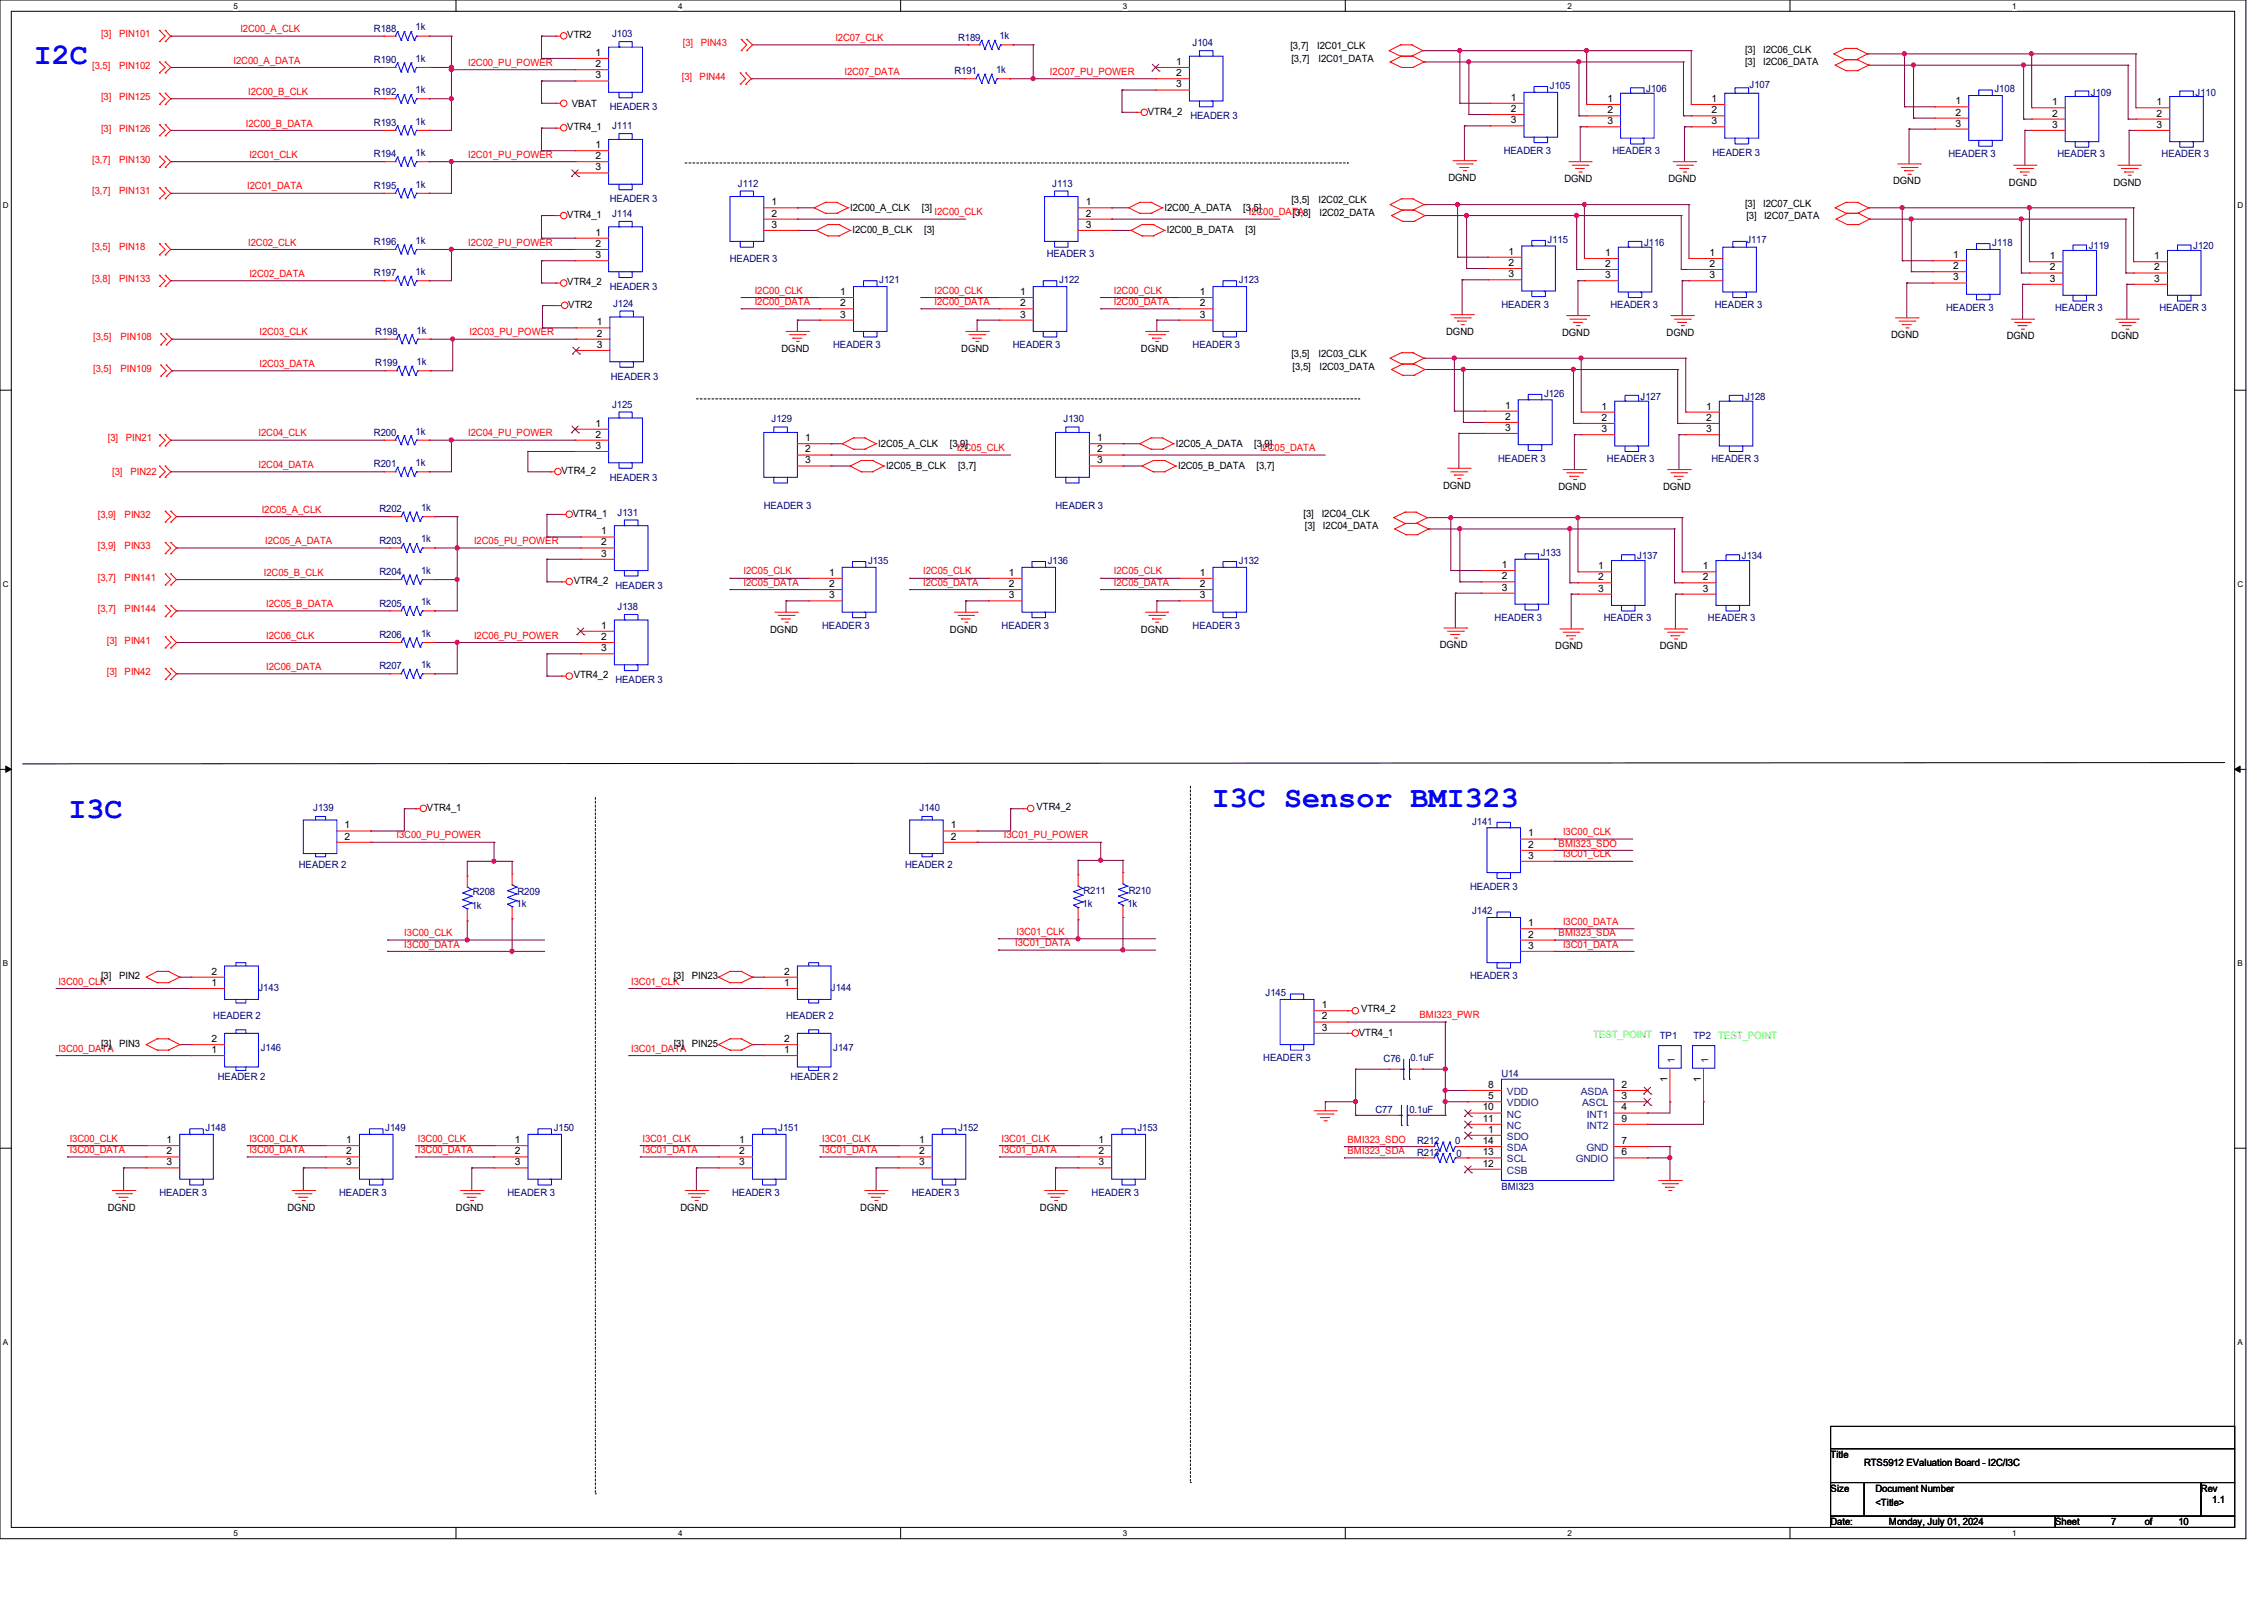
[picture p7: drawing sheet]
<svg xmlns="http://www.w3.org/2000/svg" width="297mm" height="210mm" viewBox="0 0 297 210" stroke-linecap="round" stroke-linejoin="round" font-family="sans-serif">
<defs><g id="words">
<g font-size="3.9" fill="#00f">
<text x="4.4" y="8.3">I2C</text>
<text x="9" y="107.3">I3C</text>
<text x="159" y="105.8">I3C Sensor BMI323</text>
</g>
<g font-size="1.3" fill="#f00">
<text x="13.3" y="4.9">[3]</text>
<text x="15.6" y="4.9">PIN101</text>
<text x="31.5" y="4.2">I2C00_A_CLK</text>
<text x="109.6" y="5.4">I2C07_CLK</text>
<text x="12.1" y="9">[3,5]</text>
<text x="15.6" y="9">PIN102</text>
<text x="30.6" y="8.3">I2C00_A_DATA</text>
<text x="61.4" y="8.6">I2C00_PU_POWER</text>
<text x="89.4" y="10.5">[3]</text>
<text x="89.6" y="6.1">[3]</text>
<text x="91.8" y="10.5">PIN44</text>
<text x="91.9" y="6.1">PIN43</text>
<text x="110.8" y="9.8">I2C07_DATA</text>
<text x="137.7" y="9.8">I2C07_PU_POWER</text>
<text x="13.3" y="13.1">[3]</text>
<text x="13.3" y="17.3">[3]</text>
<text x="15.6" y="13.1">PIN125</text>
<text x="15.6" y="17.3">PIN126</text>
<text x="32.3" y="16.6">I2C00_B_DATA</text>
<text x="32.6" y="12.4">I2C00_B_CLK</text>
<text x="12.1" y="21.4">[3,7]</text>
<text x="15.6" y="21.4">PIN130</text>
<text x="32.7" y="20.7">I2C01_CLK</text>
<text x="61.4" y="20.7">I2C01_PU_POWER</text>
<text x="12.1" y="25.5">[3,7]</text>
<text x="15.6" y="25.5">PIN131</text>
<text x="32.4" y="24.9">I2C01_DATA</text>
<text x="122.6" y="28.2">I2C00_CLK</text>
<text x="163.8" y="28.2">I2C00_DATA</text>
<text x="12.1" y="32.9">[3,5]</text>
<text x="15.6" y="32.9">PIN18</text>
<text x="32.6" y="32.2">I2C02_CLK</text>
<text x="61.4" y="32.2">I2C02_PU_POWER</text>
<text x="12.1" y="37">[3,8]</text>
<text x="15.6" y="37">PIN133</text>
<text x="32.7" y="36.3">I2C02_DATA</text>
<text x="99" y="38.5">I2C00_CLK</text>
<text x="99" y="40">I2C00_DATA</text>
<text x="122.6" y="38.5">I2C00_CLK</text>
<text x="122.6" y="40">I2C00_DATA</text>
<text x="146.1" y="38.5">I2C00_CLK</text>
<text x="146.1" y="40">I2C00_DATA</text>
<text x="12.2" y="44.7">[3,5]</text>
<text x="15.8" y="44.7">PIN108</text>
<text x="34" y="44">I2C03_CLK</text>
<text x="61.6" y="44">I2C03_PU_POWER</text>
<text x="12.2" y="48.8">[3,5]</text>
<text x="15.8" y="48.8">PIN109</text>
<text x="34" y="48.1">I2C03_DATA</text>
<text x="14.1" y="57.8">[3]</text>
<text x="16.5" y="57.8">PIN21</text>
<text x="33.9" y="57.2">I2C04_CLK</text>
<text x="61.4" y="57.2">I2C04_PU_POWER</text>
<text x="125.5" y="59.2">I2C05_CLK</text>
<text x="165.3" y="59.2">I2C05_DATA</text>
<text x="14.7" y="62.3">[3]</text>
<text x="17.1" y="62.3">PIN22</text>
<text x="33.9" y="61.4">I2C04_DATA</text>
<text x="12.8" y="67.9">[3,9]</text>
<text x="16.3" y="67.9">PIN32</text>
<text x="34.3" y="67.3">I2C05_A_CLK</text>
<text x="34.8" y="71.4">I2C05_A_DATA</text>
<text x="62.2" y="71.4">I2C05_PU_POWER</text>
<text x="12.8" y="72.1">[3,9]</text>
<text x="12.8" y="76.2">[3,7]</text>
<text x="16.3" y="72.1">PIN33</text>
<text x="16.3" y="76.2">PIN141</text>
<text x="34.6" y="75.5">I2C05_B_CLK</text>
<text x="97.5" y="75.4">I2C05_CLK</text>
<text x="97.5" y="76.8">I2C05_DATA</text>
<text x="121.1" y="75.4">I2C05_CLK</text>
<text x="121.1" y="76.8">I2C05_DATA</text>
<text x="146.1" y="75.4">I2C05_CLK</text>
<text x="146.1" y="76.8">I2C05_DATA</text>
<text x="12.8" y="80.3">[3,7]</text>
<text x="16.3" y="80.3">PIN144</text>
<text x="34.9" y="83.8">I2C06_CLK</text>
<text x="34.9" y="79.6">I2C05_B_DATA</text>
<text x="62.2" y="83.8">I2C06_PU_POWER</text>
<text x="14" y="84.4">[3]</text>
<text x="14" y="88.6">[3]</text>
<text x="16.3" y="84.4">PIN41</text>
<text x="16.3" y="88.6">PIN42</text>
<text x="34.9" y="87.9">I2C06_DATA</text>
<text x="52" y="110">I3C00_PU_POWER</text>
<text x="131.7" y="110">I3C01_PU_POWER</text>
<text x="204.5" y="111">BMI323_SDO</text>
<text x="205.1" y="109.6">I3C00_CLK</text>
<text x="205.1" y="112.5">I3C01_CLK</text>
<text x="53" y="122.8">I3C00_CLK</text>
<text x="53" y="124.3">I3C00_DATA</text>
<text x="133.2" y="124.1">I3C01_DATA</text>
<text x="133.3" y="122.6">I3C01_CLK</text>
<text x="204.5" y="122.8">BMI323_SDA</text>
<text x="205.1" y="121.3">I3C00_DATA</text>
<text x="205.1" y="124.3">I3C01_DATA</text>
<text x="7.7" y="129.2">I3C00_CLK</text>
<text x="82.8" y="129.2">I3C01_CLK</text>
<text x="7.7" y="138">I3C00_DATA</text>
<text x="82.8" y="138">I3C01_DATA</text>
<text x="186.2" y="133.6">BMI323_PWR</text>
<text x="9.1" y="149.8">I3C00_CLK</text>
<text x="32.7" y="149.8">I3C00_CLK</text>
<text x="54.8" y="149.8">I3C00_CLK</text>
<text x="84.3" y="149.8">I3C01_CLK</text>
<text x="107.9" y="149.8">I3C01_CLK</text>
<text x="131.4" y="149.8">I3C01_CLK</text>
<text x="176.8" y="149.9">BMI323_SDO</text>
<text x="9.1" y="151.3">I3C00_DATA</text>
<text x="32.7" y="151.3">I3C00_DATA</text>
<text x="54.8" y="151.3">I3C00_DATA</text>
<text x="84.3" y="151.3">I3C01_DATA</text>
<text x="107.9" y="151.3">I3C01_DATA</text>
<text x="131.4" y="151.3">I3C01_DATA</text>
<text x="176.8" y="151.4">BMI323_SDA</text>
</g>
<g font-size="1.3" fill="#000080">
<text x="49.1" y="4.1">R188</text>
<text x="54.5" y="4">1k</text>
<text x="80.3" y="4.9">J103</text>
<text x="125.7" y="5.3">R189</text>
<text x="131.1" y="5.2">1k</text>
<text x="49.1" y="8.3">R190</text>
<text x="54.5" y="8.1">1k</text>
<text x="125.2" y="9.7">R191</text>
<text x="130.7" y="9.6">1k</text>
<text x="156.5" y="6.1">J104</text>
<text x="203.3" y="11.6">J105</text>
<text x="229.5" y="11.5">J107</text>
<text x="49.1" y="16.5">R193</text>
<text x="49.1" y="12.4">R192</text>
<text x="54.5" y="16.4">1k</text>
<text x="54.5" y="12.2">1k</text>
<text x="80" y="14.4">HEADER 3</text>
<text x="80.3" y="17">J111</text>
<text x="156.2" y="15.6">HEADER 3</text>
<text x="216" y="12.1">J106</text>
<text x="261.7" y="12.1">J108</text>
<text x="274.3" y="12.5">J109</text>
<text x="288" y="12.5">J110</text>
<text x="49.1" y="20.7">R194</text>
<text x="54.5" y="20.5">1k</text>
<text x="197.3" y="20.2">HEADER 3</text>
<text x="211.5" y="20.2">HEADER 3</text>
<text x="224.7" y="20.5">HEADER 3</text>
<text x="255.6" y="20.7">HEADER 3</text>
<text x="269.9" y="20.7">HEADER 3</text>
<text x="283.6" y="20.7">HEADER 3</text>
<text x="49.1" y="24.8">R195</text>
<text x="54.5" y="24.6">1k</text>
<text x="80" y="26.5">HEADER 3</text>
<text x="80.3" y="28.4">J114</text>
<text x="96.8" y="24.5">J112</text>
<text x="138" y="24.5">J113</text>
<text x="49.1" y="32.1">R196</text>
<text x="54.5" y="32">1k</text>
<text x="95.8" y="34.3">HEADER 3</text>
<text x="137.3" y="33.7">HEADER 3</text>
<text x="203" y="31.8">J115</text>
<text x="215.7" y="32.3">J116</text>
<text x="229.1" y="31.8">J117</text>
<text x="261.4" y="32.3">J118</text>
<text x="274" y="32.7">J119</text>
<text x="287.7" y="32.7">J120</text>
<text x="49.1" y="36.2">R197</text>
<text x="54.5" y="36.1">1k</text>
<text x="80" y="38">HEADER 3</text>
<text x="80.4" y="40.2">J124</text>
<text x="115.4" y="37.1">J121</text>
<text x="138.9" y="37.1">J122</text>
<text x="162.5" y="37.1">J123</text>
<text x="197" y="40.4">HEADER 3</text>
<text x="211.3" y="40.4">HEADER 3</text>
<text x="225" y="40.4">HEADER 3</text>
<text x="255.3" y="40.8">HEADER 3</text>
<text x="269.6" y="40.8">HEADER 3</text>
<text x="283.3" y="40.8">HEADER 3</text>
<text x="49.2" y="43.9">R198</text>
<text x="54.7" y="47.9">1k</text>
<text x="54.7" y="43.8">1k</text>
<text x="109.3" y="45.7">HEADER 3</text>
<text x="132.9" y="45.7">HEADER 3</text>
<text x="156.5" y="45.7">HEADER 3</text>
<text x="49.2" y="48">R199</text>
<text x="80.1" y="49.8">HEADER 3</text>
<text x="80.3" y="53.5">J125</text>
<text x="202.6" y="52">J126</text>
<text x="215.2" y="52.5">J127</text>
<text x="228.9" y="52.5">J128</text>
<text x="49.1" y="57.2">R200</text>
<text x="54.5" y="57">1k</text>
<text x="101.2" y="55.4">J129</text>
<text x="139.5" y="55.4">J130</text>
<text x="49.1" y="61.3">R201</text>
<text x="54.5" y="61.2">1k</text>
<text x="80" y="63.1">HEADER 3</text>
<text x="196.5" y="60.6">HEADER 3</text>
<text x="210.8" y="60.6">HEADER 3</text>
<text x="224.5" y="60.6">HEADER 3</text>
<text x="49.8" y="71.3">R203</text>
<text x="49.8" y="67.2">R202</text>
<text x="55.2" y="71.2">1k</text>
<text x="55.2" y="67.1">1k</text>
<text x="81" y="67.7">J131</text>
<text x="100.2" y="66.8">HEADER 3</text>
<text x="138.5" y="66.8">HEADER 3</text>
<text x="49.8" y="75.4">R204</text>
<text x="55.2" y="75.3">1k</text>
<text x="80.7" y="77.2">HEADER 3</text>
<text x="113.9" y="74">J135</text>
<text x="137.5" y="74">J136</text>
<text x="162.5" y="74">J132</text>
<text x="202.1" y="72.9">J133</text>
<text x="214.8" y="73.4">J137</text>
<text x="228.5" y="73.4">J134</text>
<text x="49.8" y="79.6">R205</text>
<text x="49.8" y="83.7">R206</text>
<text x="55.2" y="79.4">1k</text>
<text x="55.2" y="83.6">1k</text>
<text x="81" y="80">J138</text>
<text x="107.9" y="82.5">HEADER 3</text>
<text x="131.4" y="82.5">HEADER 3</text>
<text x="156.5" y="82.5">HEADER 3</text>
<text x="196.1" y="81.5">HEADER 3</text>
<text x="210.4" y="81.5">HEADER 3</text>
<text x="224.1" y="81.5">HEADER 3</text>
<text x="49.8" y="87.8">R207</text>
<text x="55.2" y="87.7">1k</text>
<text x="80.7" y="89.6">HEADER 3</text>
<text x="41.1" y="106.4">J139</text>
<text x="120.6" y="106.4">J140</text>
<text x="39.2" y="113.9">HEADER 2</text>
<text x="118.7" y="113.9">HEADER 2</text>
<text x="193.1" y="108.2">J141</text>
<text x="61.9" y="119.2">1k</text>
<text x="62" y="117.4">R208</text>
<text x="67.8" y="119">1k</text>
<text x="67.9" y="117.4">R209</text>
<text x="142" y="119">1k</text>
<text x="142.1" y="117.3">R211</text>
<text x="147.9" y="118.9">1k</text>
<text x="148.1" y="117.3">R210</text>
<text x="192.9" y="116.7">HEADER 3</text>
<text x="193.1" y="119.9">J142</text>
<text x="33.9" y="130">J143</text>
<text x="109" y="130">J144</text>
<text x="166" y="130.7">J145</text>
<text x="192.9" y="128.5">HEADER 3</text>
<text x="28" y="133.6">HEADER 2</text>
<text x="34.2" y="137.9">J146</text>
<text x="103.1" y="133.6">HEADER 2</text>
<text x="109.3" y="137.9">J147</text>
<text x="217.8" y="136.3">TP1</text>
<text x="222.2" y="136.3">TP2</text>
<text x="28.6" y="141.7">HEADER 2</text>
<text x="103.7" y="141.7">HEADER 2</text>
<text x="165.7" y="139.2">HEADER 3</text>
<text x="181.5" y="139.4">C76</text>
<text x="185" y="139.2">0.1uF</text>
<text x="197" y="141.3">U14</text>
<text x="27" y="148.4">J148</text>
<text x="50.5" y="148.4">J149</text>
<text x="72.6" y="148.4">J150</text>
<text x="102.1" y="148.4">J151</text>
<text x="125.7" y="148.4">J152</text>
<text x="149.2" y="148.4">J153</text>
<text x="180.5" y="146">C77</text>
<text x="184.9" y="146">0.1uF</text>
<text x="185.9" y="150.1">R212</text>
<text x="185.9" y="151.6">R213</text>
<text x="190.9" y="150.1">0</text>
<text x="191.1" y="151.8">0</text>
<text x="20.9" y="156.9">HEADER 3</text>
<text x="44.5" y="156.9">HEADER 3</text>
<text x="66.6" y="156.9">HEADER 3</text>
<text x="96.1" y="156.9">HEADER 3</text>
<text x="119.6" y="156.9">HEADER 3</text>
<text x="143.2" y="156.9">HEADER 3</text>
<text x="197" y="156">BMI323</text>
</g>
<g font-size="1.3">
<text x="74.4" y="5">VTR2</text>
<text x="78.1" y="7.3">1</text>
<text x="78.1" y="8.8">2</text>
<text x="78.1" y="10.3">3</text>
<text x="154.3" y="8.5">1</text>
<text x="154.3" y="10">2</text>
<text x="154.3" y="11.5">3</text>
<text x="169.3" y="6.5">[3,7]</text>
<text x="169.4" y="8.1">[3,7]</text>
<text x="172.8" y="6.5">I2C01_CLK</text>
<text x="173" y="8.1">I2C01_DATA</text>
<text x="228.9" y="6.9">[3]</text>
<text x="228.9" y="8.6">[3]</text>
<text x="231.3" y="6.9">I2C06_CLK</text>
<text x="231.3" y="8.6">I2C06_DATA</text>
<text x="74.4" y="17.1">VTR4_1</text>
<text x="75" y="14">VBAT</text>
<text x="150.6" y="15">VTR4_2</text>
<text x="198.2" y="13.2">1</text>
<text x="198.2" y="14.7">2</text>
<text x="198.2" y="16.2">3</text>
<text x="210.9" y="13.4">1</text>
<text x="210.9" y="14.9">2</text>
<text x="210.9" y="16.3">3</text>
<text x="224.5" y="13.4">1</text>
<text x="224.5" y="14.9">2</text>
<text x="224.5" y="16.3">3</text>
<text x="256.5" y="13.7">1</text>
<text x="256.5" y="15.2">2</text>
<text x="256.5" y="16.6">3</text>
<text x="269.2" y="13.8">1</text>
<text x="269.2" y="15.3">2</text>
<text x="269.2" y="16.8">3</text>
<text x="282.9" y="13.8">1</text>
<text x="282.9" y="15.3">2</text>
<text x="282.9" y="16.8">3</text>
<text x="78.1" y="19.4">1</text>
<text x="78.1" y="20.9">2</text>
<text x="78.1" y="22.4">3</text>
<text x="190" y="23.7">DGND</text>
<text x="205.2" y="23.9">DGND</text>
<text x="218.9" y="23.9">DGND</text>
<text x="74.4" y="28.6">VTR4_1</text>
<text x="101.2" y="26.9">1</text>
<text x="101.2" y="28.4">2</text>
<text x="101.2" y="29.9">3</text>
<text x="111.5" y="27.7">I2C00_A_CLK</text>
<text x="120.9" y="27.7">[3]</text>
<text x="142.5" y="26.9">1</text>
<text x="142.5" y="28.4">2</text>
<text x="142.5" y="29.9">3</text>
<text x="152.8" y="27.7">I2C00_A_DATA</text>
<text x="163.1" y="27.7">[3,5]</text>
<text x="169.4" y="26.7">[3,5]</text>
<text x="169.6" y="28.3">[3,8]</text>
<text x="173" y="26.7">I2C02_CLK</text>
<text x="173.1" y="28.3">I2C02_DATA</text>
<text x="228.9" y="27.1">[3]</text>
<text x="229.1" y="28.7">[3]</text>
<text x="231.3" y="27.1">I2C07_CLK</text>
<text x="231.4" y="28.7">I2C07_DATA</text>
<text x="248.4" y="24.2">DGND</text>
<text x="263.6" y="24.3">DGND</text>
<text x="277.3" y="24.3">DGND</text>
<text x="78.1" y="30.9">1</text>
<text x="78.1" y="32.4">2</text>
<text x="78.1" y="33.9">3</text>
<text x="111.8" y="30.5">I2C00_B_CLK</text>
<text x="121.2" y="30.5">[3]</text>
<text x="153.1" y="30.5">I2C00_B_DATA</text>
<text x="163.4" y="30.5">[3]</text>
<text x="197.9" y="33.4">1</text>
<text x="197.9" y="34.9">2</text>
<text x="210.6" y="33.6">1</text>
<text x="210.6" y="35">2</text>
<text x="224.3" y="33.6">1</text>
<text x="224.3" y="35">2</text>
<text x="256.2" y="33.9">1</text>
<text x="256.2" y="35.3">2</text>
<text x="268.9" y="34">1</text>
<text x="268.9" y="35.5">2</text>
<text x="282.6" y="34">1</text>
<text x="282.6" y="35.5">2</text>
<text x="74.4" y="37.4">VTR4_2</text>
<text x="74.5" y="40.4">VTR2</text>
<text x="110.2" y="38.7">1</text>
<text x="110.2" y="40.2">2</text>
<text x="110.2" y="41.7">3</text>
<text x="133.8" y="38.7">1</text>
<text x="133.8" y="40.2">2</text>
<text x="133.8" y="41.7">3</text>
<text x="157.4" y="38.7">1</text>
<text x="157.4" y="40.2">2</text>
<text x="157.4" y="41.7">3</text>
<text x="197.9" y="36.4">3</text>
<text x="210.6" y="36.5">3</text>
<text x="224.3" y="36.5">3</text>
<text x="256.2" y="36.8">3</text>
<text x="268.9" y="37">3</text>
<text x="282.6" y="37">3</text>
<text x="78.3" y="42.7">1</text>
<text x="78.3" y="44.2">2</text>
<text x="78.3" y="45.6">3</text>
<text x="102.5" y="46.1">DGND</text>
<text x="126.1" y="46.1">DGND</text>
<text x="149.7" y="46.1">DGND</text>
<text x="169.4" y="46.9">[3,5]</text>
<text x="173" y="46.9">I2C03_CLK</text>
<text x="189.7" y="43.9">DGND</text>
<text x="204.9" y="44.1">DGND</text>
<text x="218.6" y="44.1">DGND</text>
<text x="248.1" y="44.4">DGND</text>
<text x="263.3" y="44.5">DGND</text>
<text x="277" y="44.5">DGND</text>
<text x="169.6" y="48.5">[3,5]</text>
<text x="173.1" y="48.5">I2C03_DATA</text>
<text x="197.4" y="53.6">1</text>
<text x="210.1" y="53.7">1</text>
<text x="223.8" y="53.7">1</text>
<text x="78.1" y="56">1</text>
<text x="78.1" y="57.4">2</text>
<text x="78.1" y="58.9">3</text>
<text x="105.6" y="57.9">1</text>
<text x="105.6" y="59.4">2</text>
<text x="115.2" y="58.6">I2C05_A_CLK</text>
<text x="124.6" y="58.6">[3,9]</text>
<text x="143.9" y="57.9">1</text>
<text x="143.9" y="59.4">2</text>
<text x="154.3" y="58.6">I2C05_A_DATA</text>
<text x="164.5" y="58.6">[3,9]</text>
<text x="197.4" y="55.1">2</text>
<text x="197.4" y="56.5">3</text>
<text x="210.1" y="55.2">2</text>
<text x="210.1" y="56.7">3</text>
<text x="223.8" y="55.2">2</text>
<text x="223.8" y="56.7">3</text>
<text x="73.7" y="62.2">VTR4_2</text>
<text x="105.6" y="60.8">3</text>
<text x="116.2" y="61.5">I2C05_B_CLK</text>
<text x="125.7" y="61.5">[3,7]</text>
<text x="143.9" y="60.8">3</text>
<text x="154.6" y="61.5">I2C05_B_DATA</text>
<text x="164.8" y="61.5">[3,7]</text>
<text x="189.3" y="64.1">DGND</text>
<text x="204.5" y="64.3">DGND</text>
<text x="218.2" y="64.3">DGND</text>
<text x="75.1" y="67.8">VTR4_1</text>
<text x="78.9" y="70.1">1</text>
<text x="78.9" y="71.5">2</text>
<text x="171" y="67.8">[3]</text>
<text x="171.2" y="69.4">[3]</text>
<text x="173.4" y="67.8">I2C04_CLK</text>
<text x="173.6" y="69.4">I2C04_DATA</text>
<text x="75.3" y="76.6">VTR4_2</text>
<text x="78.9" y="73">3</text>
<text x="108.8" y="75.5">1</text>
<text x="108.8" y="77">2</text>
<text x="132.3" y="75.5">1</text>
<text x="132.3" y="77">2</text>
<text x="157.4" y="75.5">1</text>
<text x="157.4" y="77">2</text>
<text x="197" y="74.5">1</text>
<text x="197" y="76">2</text>
<text x="197" y="77.5">3</text>
<text x="209.7" y="74.7">1</text>
<text x="209.7" y="76.1">2</text>
<text x="209.7" y="77.6">3</text>
<text x="223.4" y="74.7">1</text>
<text x="223.4" y="76.1">2</text>
<text x="223.4" y="77.6">3</text>
<text x="78.9" y="82.5">1</text>
<text x="78.9" y="83.9">2</text>
<text x="101" y="83">DGND</text>
<text x="108.8" y="78.5">3</text>
<text x="124.6" y="83">DGND</text>
<text x="132.3" y="78.5">3</text>
<text x="149.7" y="83">DGND</text>
<text x="157.4" y="78.5">3</text>
<text x="75.3" y="89">VTR4_2</text>
<text x="78.9" y="85.4">3</text>
<text x="188.9" y="85">DGND</text>
<text x="204" y="85.2">DGND</text>
<text x="217.8" y="85.2">DGND</text>
<text x="56" y="106.4">VTR4_1</text>
<text x="136" y="106.2">VTR4_2</text>
<text x="45.2" y="108.7">1</text>
<text x="45.2" y="110.2">2</text>
<text x="124.8" y="108.7">1</text>
<text x="124.8" y="110.2">2</text>
<text x="200.5" y="109.7">1</text>
<text x="200.5" y="111.2">2</text>
<text x="200.5" y="112.7">3</text>
<text x="200.5" y="121.5">1</text>
<text x="200.5" y="123">2</text>
<text x="200.5" y="124.5">3</text>
<text x="13.3" y="128.5">[3]</text>
<text x="15.6" y="128.5">PIN2</text>
<text x="27.7" y="129.3">1</text>
<text x="27.7" y="127.8">2</text>
<text x="88.4" y="128.5">[3]</text>
<text x="90.8" y="128.5">PIN23</text>
<text x="102.9" y="129.3">1</text>
<text x="102.9" y="127.8">2</text>
<text x="13.3" y="137.3">[3]</text>
<text x="15.6" y="137.3">PIN3</text>
<text x="27.7" y="136.7">2</text>
<text x="88.4" y="137.3">[3]</text>
<text x="90.8" y="137.3">PIN25</text>
<text x="102.9" y="136.7">2</text>
<text x="173.4" y="132.3">1</text>
<text x="173.4" y="133.7">2</text>
<text x="173.4" y="135.2">3</text>
<text x="178.3" y="135.9">VTR4_1</text>
<text x="178.6" y="132.8">VTR4_2</text>
<text x="27.7" y="138.1">1</text>
<text x="102.9" y="138.1">1</text>
<text x="195.2" y="142.7">8</text>
<text x="212.7" y="142.7">2</text>
<text x="218.7" y="141.9" transform="rotate(-90 218.7 141.9)">1</text>
<text x="223.1" y="141.9" transform="rotate(-90 223.1 141.9)">1</text>
<text x="21.8" y="149.9">1</text>
<text x="45.4" y="149.9">1</text>
<text x="67.5" y="149.9">1</text>
<text x="97" y="149.9">1</text>
<text x="120.6" y="149.9">1</text>
<text x="144.1" y="149.9">1</text>
<text x="194.5" y="145.7">10</text>
<text x="194.5" y="147.2">11</text>
<text x="195.2" y="144.2">5</text>
<text x="195.2" y="148.6">1</text>
<text x="212.7" y="145.7">4</text>
<text x="212.7" y="144.2">3</text>
<text x="212.7" y="147.2">9</text>
<text x="21.8" y="151.4">2</text>
<text x="21.8" y="152.9">3</text>
<text x="45.4" y="151.4">2</text>
<text x="45.4" y="152.9">3</text>
<text x="67.5" y="151.4">2</text>
<text x="67.5" y="152.9">3</text>
<text x="97" y="151.4">2</text>
<text x="97" y="152.9">3</text>
<text x="120.6" y="151.4">2</text>
<text x="120.6" y="152.9">3</text>
<text x="144.1" y="151.4">2</text>
<text x="144.1" y="152.9">3</text>
<text x="194.5" y="153">12</text>
<text x="194.5" y="151.6">13</text>
<text x="194.5" y="150.1">14</text>
<text x="212.7" y="151.6">6</text>
<text x="212.7" y="150.1">7</text>
<text x="14.1" y="158.8">DGND</text>
<text x="37.7" y="158.8">DGND</text>
<text x="59.8" y="158.8">DGND</text>
<text x="89.3" y="158.8">DGND</text>
<text x="112.9" y="158.8">DGND</text>
<text x="136.4" y="158.8">DGND</text>
<text x="240.1" y="191.2">Title</text>
<text x="240.1" y="195.7">Size</text>
<text x="244.6" y="192.3">RTS5912 EValuation Board - I2C/I3C</text>
<text x="246" y="197.6">&lt;Title&gt;</text>
<text x="246" y="195.7">Document Number</text>
<text x="288.7" y="195.7">Rev</text>
<text x="290.2" y="197.1">1.1</text>
<text x="240.1" y="200.1">Date:</text>
<text x="247.8" y="200.1">Monday, July 01, 2024</text>
<text x="269.6" y="200.1">Sheet</text>
<text x="277" y="200.1">7</text>
<text x="281.4" y="200.1">of</text>
<text x="285.8" y="200.1">10</text>
</g>
<g font-size="1.3" fill="#0f0">
<text x="209" y="136.1">TEST_POINT</text>
<text x="225.4" y="136.3">TEST_POINT</text>
</g>
<g font-size="1.3" fill="#004080">
<text x="197.7" y="143.6">VDD</text>
<text x="207.4" y="143.6">ASDA</text>
<text x="219.7" y="139.4" transform="rotate(-90 219.7 139.4)">1</text>
<text x="224.1" y="139.4" transform="rotate(-90 224.1 139.4)">1</text>
<text x="197.7" y="145.1">VDDIO</text>
<text x="197.7" y="149.5">SDO</text>
<text x="197.7" y="146.6">NC</text>
<text x="197.7" y="148.1">NC</text>
<text x="207.6" y="145.1">ASCL</text>
<text x="208.2" y="146.6">INT1</text>
<text x="208.2" y="148.1">INT2</text>
<text x="197.7" y="154">CSB</text>
<text x="197.7" y="152.5">SCL</text>
<text x="197.7" y="151">SDA</text>
<text x="206.7" y="152.5">GNDIO</text>
<text x="208.1" y="151">GND</text>
</g>
<g font-size="1.1">
<text x="30.6" y="1.1">5</text>
<text x="89" y="1.1">4</text>
<text x="147.3" y="1.1">3</text>
<text x="205.7" y="1.1">2</text>
<text x="264" y="1.1">1</text>
<text x=".4" y="27.3">D</text>
<text x="293.5" y="27.3">D</text>
<text x=".4" y="77">C</text>
<text x="293.5" y="77">C</text>
<text x=".4" y="126.7">B</text>
<text x="293.5" y="126.7">B</text>
<text x=".4" y="176.4">A</text>
<text x="293.5" y="176.4">A</text>
<text x="30.6" y="201.5">5</text>
<text x="89" y="201.5">4</text>
<text x="147.3" y="201.5">3</text>
<text x="205.7" y="201.5">2</text>
<text x="264" y="201.5">1</text>
</g>
</g></defs>
<path d="M0 0h294.6v201.8h-294.6zM1.5 1.5h291.7v198.9h-291.7z" fill="none" stroke="#000" stroke-width=".13"/>
<g fill="#fff">
<path d="M30.6 .2h.6v1.2h-.6z"/>
<path d="M30.6 200.5h.6v1.2h-.6z"/>
</g>
<path d="M59.8 0v1.5M59.8 200.4v1.4" fill="none" stroke="#000" stroke-width=".13"/>
<g fill="#fff">
<path d="M89 .2h.6v1.2h-.6z"/>
<path d="M89 200.5h.6v1.2h-.6z"/>
</g>
<path d="M118.2 0v1.5M118.2 200.4v1.4" fill="none" stroke="#000" stroke-width=".13"/>
<g fill="#fff">
<path d="M147.3 .2h.6v1.2h-.6z"/>
<path d="M147.3 200.5h.6v1.2h-.6z"/>
</g>
<path d="M176.5 0v1.5M176.5 200.4v1.4" fill="none" stroke="#000" stroke-width=".13"/>
<g fill="#fff">
<path d="M205.7 .2h.5v1.2h-.5z"/>
<path d="M205.7 200.5h.5v1.2h-.5z"/>
</g>
<path d="M234.8 0v1.5M234.8 200.4v1.4" fill="none" stroke="#000" stroke-width=".13"/>
<g fill="#fff">
<path d="M264 .2h.6v1.2h-.6z"/>
<path d="M264 200.5h.6v1.2h-.6z"/>
<path d="M.4 26.3h.7v1.2h-.7z"/>
<path d="M293.5 26.3h.8v1.2h-.8z"/>
<path d="M.4 76h.7v1.2h-.7z"/>
<path d="M293.5 76h.8v1.2h-.8z"/>
</g>
<path d="M0 51.2h1.5M293.2 51.2h1.4" fill="none" stroke="#000" stroke-width=".13"/>
<g fill="#fff">
<path d="M.4 125.8h.7v1.2h-.7z"/>
<path d="M293.5 125.8h.8v1.2h-.8z"/>
</g>
<path d="M0 100.9h1.5M293.2 100.9h1.4" fill="none" stroke="#000" stroke-width=".13"/>
<path d="M.8 100.5l.7 .4-.7 .4zM293.2 100.9l.7-.4v.8z" fill="#000" stroke="#000" stroke-width=".13"/>
<g fill="#fff">
<path d="M.4 175.5h.7v1.2h-.7z"/>
<path d="M293.5 175.5h.8v1.2h-.8z"/>
</g>
<path d="M291.7 100h.1M291.7 100l-288.7 .2M0 150.6h1.5M293.2 150.6h1.4M240.2 187.1h53v2.9h-53zM240.2 190h53v4.5h-53zM240.2 194.5h4.4v4.4h-4.4zM240.2 198.9h29.4v1.5h-29.4zM244.6 194.5h44.2v4.4h-44.2zM269.6 198.9h23.6v1.5h-23.6zM288.8 194.5h4.4v4.4h-4.4z" fill="none" stroke="#000" stroke-width=".13"/>
<path d="M89.9 21.4h86.9M176.8 21.4h.1M91.4 52.3h86.9M178.3 52.3h.1" fill="none" stroke="#000" stroke-width=".13" stroke-dasharray=".3"/>
<path d="M78.1 104.6v91.4M156.2 103.1v91.4M78.1 196h.1M156.2 194.5h.1" fill="none" stroke="#000" stroke-width=".13" stroke-dasharray=".3 .3"/>
<g fill="none" stroke="#800040" stroke-width=".13">
<path d="M22.4 17.1h.1M22.4 4.7h.1M22.4 13h.1M22.4 8.8h.1M22.4 17.1h28M22.4 4.7h28M22.4 13h28M22.4 8.8h28M56.3 4.7h.1M56.3 8.8h.1M56.3 13h.1M56.3 17.1h.1"/>
<path d="M56.3 4.7h2.9M56.3 13h2.9M56.3 8.8h2.9M59.2 4.7h.1M59.2 8.8h.1M59.2 13h.1M59.2 9.1h.1M59.2 4.7v12.4h-2.9M59.2 9.1h16.2M71 7.7h.1M71 4.7h.1M71 10.6h.1"/>
<path d="M71 13.5h.1M71 19.8h.1M71 16.8h.1M71 4.7h1.9M71 13.5h1.9M71 7.7h4.4M71 4.7v3M71 10.6v2.9M71 16.8v3M71 10.6h4.4M71 19.8h4.4M71 16.8h1.9"/>
<path d="M98.6 10.3h.1M98.6 10.3h28M98.7 5.9h28.3M127 5.9h.1M132.5 10.3h.1M132.5 10.3h19.1M132.9 5.9h.1M132.9 5.9h2.7M135.6 10.3h.1M135.6 5.9h.1M135.6 5.9v4.4M147.2 11.8h.1"/>
<path d="M147.2 14.7h.1M147.2 11.8h4.4M147.2 11.8v2.9M147.2 14.7h1.9M186.6 6.6h.1M186.6 6.6h35.3M186.8 8.1h.1M186.8 8.1h34.1M191.5 6.6h.1M191.5 13.5h.1M191.5 6.6v6.9M191.5 13.5h4"/>
<path d="M192.1 16.5h.1M192.1 16.5h3.4M192.1 16.5v4.6M192.7 8.1h.1M192.7 15h.1M192.7 8.1v6.9M192.7 15h2.8M207.1 8.1h.1M207.1 15.2h.1M207.1 15.2h1.1M207.1 8.1v7.1M207.3 16.6h.1"/>
<path d="M207.3 16.6h.9M207.3 16.6v4.6M208.2 6.6h.1M208.2 6.6v7.1M220.9 15.2h.1M220.9 8.1h.1M220.9 15.2h1M220.9 8.1v7.1M221 16.6h.1M221 16.6h.9M221 16.6v4.6M221.9 6.6h.1"/>
<path d="M221.9 6.6v7.1M245 7.1h.1M245 7.1h35.2M245.2 8.6h.1M245.2 8.6h34M249.9 7.1h.1M249.9 14h.1M249.9 7.1v6.9M249.9 14h3.9M250.4 16.9h.1M250.4 16.9h3.4M250.4 16.9v4.6"/>
<path d="M251 8.6h.1M251 15.5h.1M251 8.6v6.9M251 15.5h2.8M265.5 8.6h.1M265.5 15.6h.1M265.5 15.6h1M265.5 8.6v7M265.6 17.1h.1M265.6 17.1h.9M265.6 17.1v4.6M266.5 7.1h.1"/>
<path d="M266.5 7.1v7M279.2 15.6h.1M279.2 8.6h.1M279.2 15.6h1M279.2 8.6v7M279.3 17.1h.1M279.3 17.1h.9M279.3 17.1v4.6M280.2 7.1h.1M280.2 7.1v7M22.4 25.4h.1M22.4 32.7h.1"/>
<path d="M22.4 36.8h.1M22.4 21.2h.1M22.4 25.4h28M22.4 32.7h28M22.4 36.8h28M22.4 21.2h28M56.3 21.2h.1M56.3 25.4h.1M56.3 32.7h.1M56.3 36.8h.1M56.3 32.7h19.1M56.3 21.2h19.1"/>
<path d="M59.2 21.2h.1M59.2 32.7h.1M59.2 21.2v4.2h-2.9M59.2 32.7v4.1h-2.9M71 31.2h.1M71 28.3h.1M71 34.2h.1M71 37.1h.1M71 28.3h1.9M71 37.1h1.9M71 34.2h4.4M71 28.3v2.9"/>
<path d="M71 34.2v2.9M71 31.2h4.4M97.2 39h.1M97.2 39h10.4M104.6 27.3h.1M104.6 30.2h.1M104.6 28.7h.1M104.6 27.3h2.2M104.6 30.2h2.5M104.6 28.7h22.1M120.8 39h.1M120.8 39h10.3"/>
<path d="M144.4 39h.1M144.4 39h10.3M145.8 27.3h.1M145.8 30.2h.1M145.8 28.7h.1M145.8 27.3h2.3M145.8 30.2h2.6M145.8 28.7h22.1M186.8 26.8h.1M186.8 26.8h34.8M186.9 28.3h.1M186.9 28.3h33.7"/>
<path d="M191.2 26.8h.1M191.2 33.7h.1M191.2 26.8v6.9M191.2 33.7h4M191.8 36.7h.1M191.8 36.7h3.4M191.8 36.7v4.6M192.4 28.3h.1M192.4 35.2h.1M192.4 28.3v6.9M192.4 35.2h2.8M206.8 28.3h.1"/>
<path d="M206.8 35.3h.1M206.8 35.3h1.1M206.8 28.3v7M207 36.8h.1M207 36.8h.9M207 36.8v4.6M207.9 26.8h.1M207.9 26.8v7.1M220.6 35.3h.1M220.6 28.3h.1M220.6 35.3h1M220.6 28.3v7"/>
<path d="M220.7 36.8h.1M220.7 36.8h.9M220.7 36.8v4.6M221.6 26.8h.1M221.6 26.8v7.1M245.2 27.3h.1M245.2 27.3h34.7M245.3 28.7h.1M245.3 28.7h33.6M249.6 27.3h.1M249.6 34.2h.1M249.6 27.3v6.9"/>
<path d="M249.6 34.2h3.9M250.1 37.1h.1M250.1 37.1h3.4M250.1 37.1v4.6M250.7 28.7h.1M250.7 35.6h.1M250.7 28.7v6.9M250.7 35.6h2.8M265.2 28.7h.1M265.2 35.8h.1M265.2 35.8h1M265.2 28.7v7.1"/>
<path d="M265.3 37.3h.1M265.3 37.3h.9M265.3 37.3v4.6M266.2 27.3h.1M266.2 27.3v7M278.9 35.8h.1M278.9 28.7h.1M278.9 35.8h1M278.9 28.7v7.1M279 37.3h.1M279 37.3h.9M279 37.3v4.6"/>
<path d="M279.9 27.3h.1M279.9 27.3v7M22.4 57.7h.1M22.4 57.7h28M22.6 48.6h.1M22.6 44.5h.1M22.6 44.5h27.9M22.6 48.6h27.9M56.3 57.7h.1M56.3 57.7h19.1M56.4 44.5h.1M56.4 48.6h.1"/>
<path d="M56.4 44.5h19.2M59.2 57.7h.1M59.2 57.7v4.2h-2.9M59.4 44.5h.1M59.4 44.5v4.1h-3M69.3 59.2h.1M69.3 59.2v2.7h2.9M69.3 59.2h6.1M71.2 43h.1M71.2 40.1h.1M71.2 43h4.4M71.2 40.1v2.9"/>
<path d="M71.2 40.1h1.9M75.4 59.2h.1M97.2 40.5h.1M97.2 40.5h10.4M104.6 42h.1M104.6 42h3M104.6 42v1.5M109 58.2h.1M109 59.7h.1M109 58.2h1.5M109 59.7h23.6M120.8 40.5h.1"/>
<path d="M120.8 40.5h10.3M128.2 42h.1M128.2 42h2.9M128.2 42v1.5M144.4 40.5h.1M144.4 40.5h10.3M147.3 58.2h.1M147.3 59.7h.1M147.3 58.2h2.2M147.3 59.7h26.6M151.8 42h.1M151.8 42h2.9"/>
<path d="M151.8 42v1.5M186.8 47h.1M186.8 47h34.3M186.9 48.5h.1M186.9 48.5h33.2M190.8 47h.1M190.8 53.9h.1M190.8 47v6.9M190.8 53.9h4M191.4 56.9h.1M191.4 56.9h3.4M191.4 56.9v4.5"/>
<path d="M192 48.5h.1M192 55.4h.1M192 48.5v6.9M192 55.4h2.8M206.4 48.5h.1M206.4 55.5h.1M206.4 55.5h1M206.4 48.5v7M206.5 57h.1M206.5 57h.9M206.5 57v4.6M207.4 47h.1"/>
<path d="M207.4 47v7.1M220.1 55.5h.1M220.1 48.5h.1M220.1 55.5h1M220.1 48.5v7M220.3 57h.1M220.3 57h.8M220.3 57v4.6M221.1 47h.1M221.1 47v7.1M22.4 61.9h.1M22.4 61.9h28"/>
<path d="M23.2 76h.1M23.2 71.9h.1M23.2 67.8h.1M23.2 76h27.9M23.2 71.9h27.9M23.2 67.8h27.9M56.3 61.9h.1M57 67.8h.1M57 71.9h.1M57 76h.1M57 76h3M57 71.9h19.2"/>
<path d="M57 67.8h3M60 67.8h.1M60 71.9h.1M60 76h.1M60 67.8v12.3h-3M71.8 70.4h.1M71.8 67.5h.1M71.8 73.4h.1M71.8 76.3h.1M71.8 76.3h1.9M71.8 70.4h4.4M71.8 67.5v2.9"/>
<path d="M71.8 73.4v2.9M71.8 67.5h1.9M71.8 73.4h4.4M72.2 61.9h.1M95.8 75.9h.1M95.8 77.3h.1M95.8 75.9h10.3M95.8 77.3h10.3M103.1 78.8h.1M103.1 78.8h3M103.1 78.8v1.5M109 61.1h.1"/>
<path d="M109 61.1h2.5M119.3 75.9h.1M119.3 77.3h.1M119.3 75.9h10.4M119.3 77.3h10.4M126.7 78.8h.1M126.7 78.8h3M126.7 78.8v1.5M144.4 75.9h.1M144.4 77.3h.1M144.4 75.9h10.3M144.4 77.3h10.3"/>
<path d="M147.3 61.1h.1M147.3 61.1h2.5M151.8 78.8h.1M151.8 78.8v1.5M151.8 78.8h2.9M187.2 67.9h.1M187.2 67.9h33.5M187.4 69.4h.1M187.4 69.4h32.3M190.3 67.9h.1M190.3 74.8h.1M190.3 67.9v6.9"/>
<path d="M190.3 74.8h4M190.9 77.8h.1M190.9 77.8h3.4M190.9 77.8v4.6M191.5 69.4h.1M191.5 76.3h.1M191.5 69.4v6.9M191.5 76.3h2.8M206 69.4h.1M206 76.5h.1M206 76.5h1M206 69.4v7.1"/>
<path d="M206.1 77.9h.1M206.1 77.9h.9M206.1 77.9v4.6M207 67.9h.1M207 67.9v7.1M219.7 76.5h.1M219.7 69.4h.1M219.7 76.5h1M219.7 69.4v7.1M219.8 77.9h.1M219.8 77.9h.9M219.8 77.9v4.6"/>
<path d="M220.7 67.9h.1M220.7 67.9v7.1M23.2 88.4h.1M23.2 84.3h.1M23.2 80.1h.1M23.2 88.4h27.9M23.2 84.3h27.9M23.2 80.1h27.9M57 80.1h.1M57 84.3h.1M57 88.4h.1M57 84.3h19.2"/>
<path d="M60 84.3h.1M60 84.3v4.1h-3M71.8 88.7h.1M71.8 85.8h.1M71.8 85.8v2.9M71.8 85.8h4.4M71.8 88.7h1.9M76.2 85.8h.1M48.6 109h.1M48.6 110.5h.1M48.6 110.5h16.2M53 106.1h.1"/>
<path d="M53 106.1v2.9h-4.4M53 106.1h1.5M54.5 106.1h.1M61.3 113h.1M61.3 113h5.9M61.3 113v1.9M64.8 113h.1M64.8 110.5h.1M64.8 110.5v2.5M67.2 113h.1M67.2 113v1.6M128.2 109h.1"/>
<path d="M128.2 110.5h.1M128.2 110.5h16.2M132.6 106.1h.1M132.6 106.1v2.9h-4.4M132.6 106.1h1.6M141.4 112.9h.1M141.4 112.9v1.9M141.4 112.9h5.9M144.4 110.5h.1M144.4 112.9h.1M144.4 110.5v2.4M147.3 112.9h.1"/>
<path d="M147.3 112.9v1.6M203.9 110.1h.1M203.9 111.5h.1M203.9 113h.1M203.9 110.1h10.3M203.9 111.5h10.3M203.9 113h10.3M7.4 129.7h.1M7.4 138.5h.1M7.4 129.7h17.7M7.4 138.5h17.7M23.6 128.2h.1"/>
<path d="M23.6 137h.1M23.6 128.2h1.5M23.6 137h1.5M50.8 123.3h.1M50.8 124.8h.1M50.8 123.3h20.7M50.8 124.8h20.7M61.3 120.8h.1M61.3 123.3h.1M61.3 120.8v2.5M67.2 120.5h.1M67.2 124.8h.1"/>
<path d="M67.2 120.5v4.3M82.5 129.7h.1M82.5 138.5h.1M82.5 129.7h17.7M82.5 138.5h17.7M98.7 128.2h.1M98.7 137h.1M98.7 128.2h1.5M98.7 137h1.5M131 123.1h.1M131 124.6h.1M131 123.1h20.6"/>
<path d="M131 124.6h20.6M141.4 120.6h.1M141.4 123.1h.1M141.4 120.6v2.5M147.3 120.4h.1M147.3 124.6h.1M147.3 120.4v4.2M176.8 134.1h12.8M189.6 134.1h.1M189.6 134.1v12.2M203.9 121.8h.1M203.9 123.3h.1"/>
<path d="M203.9 124.8h.1M203.9 121.8h10.5M203.9 123.3h10.3M203.9 124.8h10.5M8.8 150.3h.1M8.8 151.8h.1M8.8 150.3h10.4M8.8 151.8h10.4M16.2 153.2h.1M16.2 153.2v3M16.2 153.2h3M32.4 150.3h.1"/>
<path d="M32.4 151.8h.1M32.4 150.3h10.3M32.4 151.8h10.3M39.8 153.2h.1M39.8 153.2h2.9M39.8 153.2v3M54.5 150.3h.1M54.5 151.8h.1M54.5 150.3h10.3M54.5 151.8h10.3M61.9 153.2h.1M61.9 153.2h2.9"/>
<path d="M61.9 153.2v3M84 150.3h.1M84 151.8h.1M84 150.3h10.3M84 151.8h10.3M91.4 153.2h.1M91.4 153.2h2.9M91.4 153.2v3M107.6 150.3h.1M107.6 151.8h.1M107.6 150.3h10.3M107.6 151.8h10.3"/>
<path d="M114.9 153.2h.1M114.9 153.2h3M114.9 153.2v3M131.1 150.3h.1M131.1 151.8h.1M131.1 150.3h10.3M131.1 151.8h10.3M138.5 153.2h.1M138.5 153.2h2.9M138.5 153.2v3M173.9 144.5h.1M173.9 144.5h3.9"/>
<path d="M173.9 144.5v1.2M176.4 151.9h.1M176.4 150.4h.1M176.4 151.9h10.2M176.4 150.4h10.2M177.8 144.5h.1M177.8 140.3h.1M177.8 146.3h.1M177.8 140.3v6M177.8 140.3h4.4M177.8 146.3h4.1M186.4 146.3h3.2"/>
<path d="M186.6 140.3h.1M186.6 140.3h3M189.6 143h.1M189.6 146.3h.1M189.6 144.5h.1M189.6 144.5h3M189.6 143h3M192.6 144.5h.1M216.1 150.4h.1M216.1 151.9h.1M216.1 146h.1M216.1 147.5h.1"/>
<path d="M216.1 151.9h3M216.1 150.4h3M219.1 150.4h.1M219.1 151.9h.1M219.1 144.5h.1M219.1 144.5v1.5h-3M219.1 150.4v4.5M223.5 144.5h.1M223.5 144.5v3h-7.4"/>
</g>
<g fill="#f0f" stroke="#f0f" stroke-width=".13">
<circle cx="59.2" cy="8.8" r=".28"/>
<circle cx="59.2" cy="12.9" r=".28"/>
<circle cx="208.1" cy="6.6" r=".28"/>
<circle cx="191.5" cy="6.6" r=".28"/>
<circle cx="207.1" cy="8.1" r=".28"/>
<circle cx="192.7" cy="8.1" r=".28"/>
<circle cx="207.8" cy="26.8" r=".27"/>
<circle cx="191.2" cy="26.8" r=".28"/>
<circle cx="206.8" cy="28.3" r=".28"/>
<circle cx="192.4" cy="28.3" r=".28"/>
<circle cx="190.8" cy="47" r=".28"/>
<circle cx="207.4" cy="47" r=".28"/>
<circle cx="206.4" cy="48.5" r=".28"/>
<circle cx="192" cy="48.5" r=".28"/>
<circle cx="207" cy="67.9" r=".28"/>
<circle cx="190.3" cy="67.9" r=".28"/>
<circle cx="205.9" cy="69.4" r=".28"/>
<circle cx="191.5" cy="69.4" r=".28"/>
<circle cx="266.5" cy="7" r=".27"/>
<circle cx="249.8" cy="7" r=".28"/>
<circle cx="265.5" cy="8.5" r=".28"/>
<circle cx="251" cy="8.5" r=".28"/>
<circle cx="266.2" cy="27.2" r=".28"/>
<circle cx="249.5" cy="27.2" r=".28"/>
<circle cx="265.2" cy="28.7" r=".28"/>
<circle cx="250.7" cy="28.7" r=".28"/>
<circle cx="219.1" cy="151.9" r=".28"/>
<circle cx="59.2" cy="9.1" r=".28"/>
<circle cx="59.2" cy="21.2" r=".28"/>
<circle cx="59.2" cy="32.7" r=".28"/>
<circle cx="59.4" cy="44.5" r=".28"/>
<circle cx="59.2" cy="57.7" r=".28"/>
<circle cx="60" cy="76" r=".28"/>
<circle cx="60" cy="71.9" r=".28"/>
<circle cx="60" cy="84.3" r=".28"/>
<circle cx="135.5" cy="10.3" r=".28"/>
<circle cx="61.3" cy="123.3" r=".28"/>
<circle cx="67.2" cy="124.8" r=".28"/>
<circle cx="64.8" cy="113" r=".28"/>
<circle cx="141.4" cy="123.1" r=".28"/>
<circle cx="147.3" cy="124.6" r=".28"/>
<circle cx="144.4" cy="112.8" r=".28"/>
<circle cx="189.6" cy="140.2" r=".28"/>
<circle cx="189.6" cy="143" r=".28"/>
<circle cx="189.6" cy="144.5" r=".28"/>
<circle cx="177.8" cy="144.5" r=".28"/>
</g>
<g fill="none" stroke="#f00" stroke-width=".13">
<path d="M20.9 5.5h.1M20.9 4h.1M20.9 9.6h.1M20.9 8.1h.1M20.9 13.7h.1M20.9 12.2h.1M20.9 17.8h.1M20.9 16.3h.1M20.9 4l.8 .7-.8 .8M20.9 8.1l.8 .7-.8 .8M20.9 12.2l.8 .8-.8 .7M20.9 16.3l.8 .8-.8 .7"/>
<path d="M21.7 4h.1M21.7 5.5h.1M21.7 8.1h.1M21.7 9.6h.1M21.7 12.2h.1M21.7 13.7h.1M21.7 16.3h.1M21.7 17.8h.1M21.7 4l.7 .7-.7 .8M21.7 8.1l.7 .7-.7 .8M21.7 12.2l.7 .8-.7 .7M21.7 16.3l.7 .8-.7 .7"/>
<path d="M50.4 17.1h.1M50.4 4.7h.1M50.4 13h.1M50.4 8.8h.1M50.4 8.8h1.5M50.4 4.7h1.5M50.4 17.1h1.5M50.4 13h1.5M54.8 8.8h1.5M54.8 4.7h1.5M54.8 17.1h1.5M54.8 13h1.5"/>
<path d="M56.3 17.1h.1M56.3 4.7h.1M56.3 13h.1M56.3 8.8h.1M72.9 4.7h.1M72.9 16.8h.1M72.9 13.5h.1M72.9 4.7h.6M72.9 16.8h.6M72.9 13.5h.6M75.4 19.8h.1M75.4 7.7h.1"/>
<path d="M75.4 9.1h.1M75.4 10.6h.1M75.4 19.8h4.4M75.4 7.7h4.4M75.4 9.1h4.4M75.4 10.6h4.4M97.1 11h.1M97.1 9.6h.1M97.1 9.6l.7 .7-.7 .7M97.2 6.6h.1M97.2 5.2h.1M97.2 5.2l.8 .7-.8 .7"/>
<path d="M97.8 9.6h.1M97.8 11h.1M97.8 9.6l.8 .7-.8 .7M98 5.2h.1M98 6.6h.1M98 5.2l.7 .7-.7 .7M126.6 10.3h.1M126.6 10.3h1.4M127 5.9h.1M127 5.9h1.5M131 10.3h1.5M131.4 5.9h1.5"/>
<path d="M132.5 10.3h.1M132.9 5.9h.1M149.1 14.7h.1M149.1 14.7h.6M151.6 8.8h.1M151.6 10.3h.1M151.6 11.8h.1M151.6 8.8h4.4M151.6 10.3h4.4M151.6 11.8h4.4M182.2 6.6h.1M182.2 6.6l1.5 .8"/>
<path d="M182.4 8.1h.1M182.4 8.1l1.5 .7M183.7 5.9h.1M183.7 7.4h.1M183.7 5.9l-1.5 .7M183.7 5.9h1.5M183.7 7.4h1.6M183.9 7.4h.1M183.9 8.8h.1M183.9 7.4l-1.5 .7M183.9 8.8h1.4M185.2 5.9h.1"/>
<path d="M185.2 7.4h.1M185.2 5.9l1.4 .7M185.3 7.4h.1M185.3 8.8h.1M185.3 7.4l1.5 .7M186.6 6.6h.1M186.6 6.6l-1.4 .8M186.8 8.1h.1M186.8 8.1l-1.5 .7M195.5 13.5h.1M195.5 15h.1M195.5 16.5h.1"/>
<path d="M195.5 13.5h4.4M195.5 15h4.4M195.5 16.5h4.4M208.2 13.7h.1M208.2 15.2h.1M208.2 16.6h.1M208.2 13.7h4.4M208.2 15.2h4.4M208.2 16.6h4.4M221.9 13.7h.1M221.9 15.2h.1M221.9 16.6h.1"/>
<path d="M221.9 13.7h4.4M221.9 15.2h4.4M221.9 16.6h4.4M240.6 7.1h.1M240.6 7.1l1.5 .7M240.7 8.6h.1M240.7 8.6l1.5 .7M242.1 6.3h.1M242.1 7.8h.1M242.1 6.3l-1.5 .8M242.1 6.3h1.4M242.1 7.8h1.6"/>
<path d="M242.2 7.8h.1M242.2 9.3h.1M242.2 7.8l-1.5 .8M242.2 9.3h1.5M243.5 6.3h.1M243.5 7.8h.1M243.5 6.3l1.5 .8M243.7 7.8h.1M243.7 9.3h.1M243.7 7.8l1.5 .8M245 7.1h.1M245 7.1l-1.5 .7"/>
<path d="M245.2 8.6h.1M245.2 8.6l-1.5 .7M253.8 14h.1M253.8 15.5h.1M253.8 16.9h.1M253.8 14h4.5M253.8 15.5h4.5M253.8 16.9h4.5M266.5 14.1h.1M266.5 15.6h.1M266.5 17.1h.1M266.5 17.1h4.4"/>
<path d="M266.5 14.1h4.4M266.5 15.6h4.4M280.2 14.1h.1M280.2 15.6h.1M280.2 17.1h.1M280.2 17.1h4.4M280.2 14.1h4.4M280.2 15.6h4.4M20.9 22h.1M20.9 20.5h.1M20.9 26.1h.1M20.9 24.6h.1"/>
<path d="M20.9 33.4h.1M20.9 32h.1M20.9 37.6h.1M20.9 36.1h.1M20.9 20.5l.8 .7-.8 .8M20.9 24.6l.8 .8-.8 .7M20.9 32l.8 .7-.8 .7M20.9 36.1l.8 .7-.8 .8M21.7 20.5h.1M21.7 22h.1M21.7 24.6h.1M21.7 26.1h.1"/>
<path d="M21.7 32h.1M21.7 33.4h.1M21.7 36.1h.1M21.7 37.6h.1M21.7 20.5l.7 .7-.7 .8M21.7 24.6l.7 .8-.7 .7M21.7 32l.7 .7-.7 .7M21.7 36.1l.7 .7-.7 .8M50.4 36.8h.1M50.4 21.2h.1M50.4 32.7h.1M50.4 25.4h.1"/>
<path d="M50.4 21.2h1.5M50.4 36.8h1.5M50.4 32.7h1.5M50.4 25.4h1.5M54.8 21.2h1.5M54.8 36.8h1.5M54.8 32.7h1.5M54.8 25.4h1.5M56.3 36.8h.1M56.3 21.2h.1M56.3 32.7h.1M56.3 25.4h.1"/>
<path d="M72.9 37.1h.1M72.9 28.3h.1M72.9 37.1h.6M72.9 28.3h.6M75.4 21.2h.1M75.4 22.7h.1M75.4 31.2h.1M75.4 32.7h.1M75.4 34.2h.1M75.4 21.2h4.4M75.4 22.7h4.4M75.4 31.2h4.4"/>
<path d="M75.4 32.7h4.4M75.4 34.2h4.4M100.2 27.3h4.4M100.2 28.7h4.4M100.2 30.2h4.4M104.6 27.3h.1M104.6 28.7h.1M104.6 30.2h.1M106.8 27.3h.1M106.8 27.3l1.5 .7M107.1 30.2h.1M107.1 30.2l1.5 .7"/>
<path d="M107.6 39h.1M107.6 39h4.4M108.3 26.5h.1M108.3 28h.1M108.3 26.5h1.5M108.3 26.5l-1.5 .8M108.3 28h1.5M108.6 29.5h.1M108.6 30.9h.1M108.6 29.5h1.5M108.6 29.5l-1.5 .7M108.6 30.9h1.5"/>
<path d="M109.8 26.5h.1M109.8 28h.1M109.8 26.5l1.5 .8M110.1 29.5h.1M110.1 30.9h.1M110.1 29.5l1.4 .7M111.3 27.3h.1M111.3 27.3l-1.5 .7M111.5 30.2h.1M111.5 30.2l-1.4 .7M131.1 39h.1M131.1 39h4.5"/>
<path d="M141.4 27.3h4.4M141.4 28.7h4.4M141.4 30.2h4.4M145.8 27.3h.1M145.8 28.7h.1M145.8 30.2h.1M148.1 27.3h.1M148.1 27.3l1.4 .7M148.4 30.2h.1M148.4 30.2l1.4 .7M149.5 26.5h.1M149.5 28h.1"/>
<path d="M149.5 26.5h1.5M149.5 28h1.5M149.5 26.5l-1.4 .8M149.8 29.5h.1M149.8 30.9h.1M149.8 29.5h1.5M149.8 30.9h1.5M149.8 29.5l-1.4 .7M151 26.5h.1M151 28h.1M151 26.5l1.5 .8M151.3 29.5h.1"/>
<path d="M151.3 30.9h.1M151.3 29.5l1.5 .7M152.5 27.3h.1M152.5 27.3l-1.5 .7M152.8 30.2h.1M152.8 30.2l-1.5 .7M154.7 39h.1M154.7 39h4.4M182.4 26.8h.1M182.4 26.8l1.5 .8M182.5 28.3h.1M182.5 28.3l1.5 .7"/>
<path d="M183.9 26.1h.1M183.9 27.6h.1M183.9 26.1l-1.5 .7M183.9 26.1h1.4M183.9 27.6h1.6M184 27.6h.1M184 29h.1M184 27.6l-1.5 .7M184 29h1.5M185.3 26.1h.1M185.3 27.6h.1M185.3 26.1l1.5 .7"/>
<path d="M185.5 27.6h.1M185.5 29h.1M185.5 27.6l1.4 .7M186.8 26.8h.1M186.8 26.8l-1.5 .8M186.9 28.3h.1M186.9 28.3l-1.4 .7M190.6 21.1h3M191.1 21.5h2M191.5 22h.1M191.5 22h1.2M192 22.4h.3"/>
<path d="M192.3 22.4h.1M193.1 21.5h.1M193.6 21.1h.1M195.2 33.7h.1M195.2 35.2h.1M195.2 36.7h.1M195.2 33.7h4.4M195.2 35.2h4.4M195.2 36.7h4.4M205.8 21.2h2.9M206.2 21.7h2.1M206.7 22.1h.1"/>
<path d="M206.7 22.1h1.2M207.1 22.6h.3M207.4 22.6h.1M207.9 33.9h.1M207.9 35.3h.1M207.9 36.8h.1M207.9 36.8h4.4M207.9 33.9h4.4M207.9 35.3h4.4M208.3 21.7h.1M208.7 21.2h.1M219.5 21.2h3"/>
<path d="M220 21.7h2M220.4 22.1h.1M220.4 22.1h1.2M220.9 22.6h.2M221.1 22.6h.1M221.6 33.9h.1M221.6 35.3h.1M221.6 36.8h.1M221.6 36.8h4.4M221.6 33.9h4.4M221.6 35.3h4.4M222 21.7h.1"/>
<path d="M222.5 21.2h.1M240.7 27.3h.1M240.7 27.3l1.5 .7M240.9 28.7h.1M240.9 28.7l1.5 .8M242.2 26.5h.1M242.2 28h.1M242.2 26.5h1.5M242.2 28h1.6M242.2 26.5l-1.5 .8M242.4 28h.1M242.4 29.5h.1"/>
<path d="M242.4 29.5h1.4M242.4 28l-1.5 .7M243.7 26.5h.1M243.7 28h.1M243.7 26.5l1.5 .8M243.8 28h.1M243.8 29.5h.1M243.8 28l1.5 .7M245.2 27.3h.1M245.2 27.3l-1.5 .7M245.3 28.7h.1M245.3 28.7l-1.5 .8"/>
<path d="M249 21.5h2.9M249.4 22h2.1M249.9 22.4h.1M249.9 22.4h1.1M250.3 22.9h.3M250.6 22.9h.1M251.5 22h.1M251.9 21.5h.1M253.5 34.2h.1M253.5 35.6h.1M253.5 37.1h.1M253.5 37.1h4.5"/>
<path d="M253.5 34.2h4.5M253.5 35.6h4.5M264.2 21.7h2.9M264.6 22.1h2.1M265 22.6h.1M265 22.6h1.2M265.5 23h.3M265.8 23h.1M266.2 34.3h.1M266.2 35.8h.1M266.2 37.3h.1M266.2 34.3h4.4"/>
<path d="M266.2 35.8h4.4M266.2 37.3h4.4M266.7 22.1h.1M267.1 21.7h.1M277.8 21.7h3M278.3 22.1h2.1M278.7 22.6h.1M278.7 22.6h1.2M279.2 23h.3M279.5 23h.1M279.9 34.3h.1M279.9 35.8h.1"/>
<path d="M279.9 37.3h.1M279.9 34.3h4.5M279.9 35.8h4.5M279.9 37.3h4.5M280.4 22.1h.1M280.8 21.7h.1M20.9 58.5h.1M20.9 57h.1M20.9 57l.8 .7-.8 .8M21.1 45.3h.1M21.1 43.8h.1M21.1 49.4h.1"/>
<path d="M21.1 47.9h.1M21.1 43.8l.7 .7-.7 .8M21.1 47.9l.7 .7-.7 .8M21.7 57h.1M21.7 58.5h.1M21.7 57l.7 .7-.7 .8M21.8 43.8h.1M21.8 45.3h.1M21.8 47.9h.1M21.8 49.4h.1M21.8 43.8l.8 .7-.8 .8M21.8 47.9l.8 .7-.8 .8"/>
<path d="M50.4 57.7h.1M50.4 57.7h1.5M50.5 48.6h.1M50.5 44.5h.1M50.5 48.6h1.5M50.5 44.5h1.5M54.8 57.7h1.5M54.9 48.6h1.5M54.9 44.5h1.5M56.3 57.7h.1M56.4 48.6h.1M56.4 44.5h.1"/>
<path d="M73.1 40.1h.1M73.1 40.1h.6M75.4 56.3h.1M75.4 57.7h.1M75.4 59.2h.1M75.4 56.3h4.4M75.4 57.7h4.4M75.4 59.2h4.4M75.6 43h.1M75.6 44.5h.1M75.6 46h.1M75.6 43h4.4"/>
<path d="M75.6 44.5h4.4M75.6 46h4.4M103.1 43.5h3M103.6 43.9h2M104 44.4h.1M104 44.4h1.2M104.5 44.8h.2M104.6 58.2h4.4M104.6 59.7h4.4M104.7 44.8h.1M105.6 43.9h.1M106.1 43.5h.1"/>
<path d="M107.6 40.5h.1M107.6 42h.1M107.6 40.5h4.4M107.6 42h4.4M109 58.2h.1M109 59.7h.1M110.5 58.2h.1M110.5 58.2l1.5 .7M112 57.4h.1M112 58.9h.1M112 57.4h1.5M112 57.4l-1.5 .8"/>
<path d="M112 58.9h1.5M113.5 57.4h.1M113.5 58.9h.1M113.5 57.4l1.4 .8M114.9 58.2h.1M114.9 58.2l-1.4 .7M126.7 43.5h3M127.1 43.9h2.1M127.6 44.4h.1M127.6 44.4h1.2M128 44.8h.3M128.3 44.8h.1"/>
<path d="M129.2 43.9h.1M129.7 43.5h.1M131.1 40.5h.1M131.1 42h.1M131.1 40.5h4.5M131.1 42h4.5M142.9 58.2h4.4M142.9 59.7h4.4M147.3 58.2h.1M147.3 59.7h.1M149.5 58.2h.1M149.5 58.2l1.5 .7"/>
<path d="M150.3 43.5h2.9M150.7 43.9h2.1M151 57.4h.1M151 58.9h.1M151 57.4h1.5M151 58.9h1.5M151 57.4l-1.5 .8M151.2 44.4h.1M151.2 44.4h1.2M151.6 44.8h.3M151.9 44.8h.1M152.5 57.4h.1"/>
<path d="M152.5 58.9h.1M152.5 57.4l1.5 .8M152.8 43.9h.1M153.2 43.5h.1M154 58.2h.1M154 58.2l-1.5 .7M154.7 40.5h.1M154.7 42h.1M154.7 40.5h4.4M154.7 42h4.4M182.4 47h.1M182.4 47l1.5 .8"/>
<path d="M182.5 48.5h.1M182.5 48.5l1.5 .7M183.9 46.3h.1M183.9 47.8h.1M183.9 46.3l-1.5 .7M183.9 46.3h1.4M183.9 47.8h1.6M184 47.8h.1M184 49.2h.1M184 47.8l-1.5 .7M184 49.2h1.5M185.3 46.3h.1"/>
<path d="M185.3 47.8h.1M185.3 46.3l1.5 .7M185.5 47.8h.1M185.5 49.2h.1M185.5 47.8l1.4 .7M186.8 47h.1M186.8 47l-1.5 .8M186.9 48.5h.1M186.9 48.5l-1.4 .7M190.3 41.3h3M190.8 41.7h2.1M191.2 42.1h.1"/>
<path d="M191.2 42.1h1.2M191.7 42.6h.3M192 42.6h.1M192.9 41.7h.1M193.3 41.3h.1M194.8 53.9h.1M194.8 55.4h.1M194.8 56.9h.1M194.8 53.9h4.4M194.8 55.4h4.4M194.8 56.9h4.4M205.5 41.4h2.9"/>
<path d="M206 41.9h2M206.4 42.3h.1M206.4 42.3h1.2M206.8 42.7h.3M207.1 42.7h.1M207.4 54.1h.1M207.4 55.5h.1M207.4 57h.1M207.4 54.1h4.4M207.4 55.5h4.4M207.4 57h4.4M208 41.9h.1"/>
<path d="M208.4 41.4h.1M219.2 41.4h3M219.7 41.9h2M220.1 42.3h.1M220.1 42.3h1.2M220.6 42.7h.3M220.9 42.7h.1M221.1 54.1h.1M221.1 55.5h.1M221.1 57h.1M221.1 54.1h4.5M221.1 55.5h4.5"/>
<path d="M221.1 57h4.5M221.7 41.9h.1M222.2 41.4h.1M248.7 41.7h2.9M249.1 42.1h2.1M249.6 42.6h.1M249.6 42.6h1.1M250 43h.3M250.3 43h.1M251.2 42.1h.1M251.6 41.7h.1M263.9 41.9h2.9"/>
<path d="M264.3 42.3h2.1M264.8 42.7h.1M264.8 42.7h1.1M265.2 43.2h.3M265.5 43.2h.1M266.4 42.3h.1M266.8 41.9h.1M277.6 41.9h2.9M278 42.3h2.1M278.4 42.7h.1M278.4 42.7h1.2M278.9 43.2h.3"/>
<path d="M279.2 43.2h.1M280.1 42.3h.1M280.5 41.9h.1M20.9 62.6h.1M20.9 61.1h.1M20.9 61.1l.8 .8-.8 .7M21.7 61.1h.1M21.7 62.6h.1M21.7 68.5h.1M21.7 67.1h.1M21.7 72.6h.1M21.7 71.2h.1"/>
<path d="M21.7 76.8h.1M21.7 75.3h.1M21.7 79.4h.1M21.7 61.1l.7 .8-.7 .7M21.7 67.1l.7 .7-.7 .7M21.7 71.2l.7 .7-.7 .7M21.7 75.3l.7 .7-.7 .8M21.7 79.4l.7 .7-.7 .8M22.4 67.1h.1M22.4 68.5h.1M22.4 71.2h.1M22.4 72.6h.1"/>
<path d="M22.4 75.3h.1M22.4 76.8h.1M22.4 79.4h.1M22.4 67.1l.8 .7-.8 .7M22.4 71.2l.8 .7-.8 .7M22.4 75.3l.8 .7-.8 .8M22.4 79.4l.8 .7-.8 .8M50.4 61.9h.1M50.4 61.9h1.5M51.1 76h.1M51.1 71.9h.1M51.1 67.8h.1"/>
<path d="M51.1 76h1.5M51.1 71.9h1.5M51.1 67.8h1.5M54.8 61.9h1.5M55.5 76h1.5M55.5 71.9h1.5M55.5 67.8h1.5M56.3 61.9h.1M57 76h.1M57 71.9h.1M57 67.8h.1M72.2 61.9h.1"/>
<path d="M72.2 61.9h.6M73.7 76.3h.1M73.7 67.5h.1M73.7 76.3h.6M73.7 67.5h.6M76.2 70.4h.1M76.2 71.9h.1M76.2 73.4h.1M76.2 71.9h4.4M76.2 70.4h4.4M76.2 73.4h4.4M104.6 61.1h4.4"/>
<path d="M106.1 75.9h.1M106.1 77.3h.1M106.1 78.8h.1M106.1 75.9h4.4M106.1 77.3h4.4M106.1 78.8h4.4M109 61.1h.1M111.5 61.1h.1M111.5 61.1l1.5 .8M113 60.4h.1M113 61.9h.1M113 60.4h1.5"/>
<path d="M113 60.4l-1.5 .7M113 61.9h1.5M114.5 60.4h.1M114.5 61.9h.1M114.5 60.4l1.5 .7M116 61.1h.1M116 61.1l-1.5 .8M129.7 75.9h.1M129.7 77.3h.1M129.7 78.8h.1M129.7 75.9h4.4M129.7 77.3h4.4"/>
<path d="M129.7 78.8h4.4M142.9 61.1h4.4M147.3 61.1h.1M149.8 61.1h.1M149.8 61.1l1.5 .8M151.3 60.4h.1M151.3 61.9h.1M151.3 60.4h1.5M151.3 61.9h1.5M151.3 60.4l-1.5 .7M152.8 60.4h.1M152.8 61.9h.1"/>
<path d="M152.8 60.4l1.5 .7M154.3 61.1h.1M154.3 61.1l-1.5 .8M154.7 75.9h.1M154.7 77.3h.1M154.7 78.8h.1M154.7 75.9h4.4M154.7 77.3h4.4M154.7 78.8h4.4M182.8 67.9h.1M182.8 67.9l1.5 .8M183 69.4h.1"/>
<path d="M183 69.4l1.4 .7M184.3 67.2h.1M184.3 68.7h.1M184.3 67.2l-1.5 .7M184.3 67.2h1.5M184.3 68.7h1.6M184.4 68.7h.1M184.4 70.1h.1M184.4 68.7l-1.4 .7M184.4 70.1h1.5M185.8 67.2h.1M185.8 68.7h.1"/>
<path d="M185.8 67.2l1.4 .7M185.9 68.7h.1M185.9 70.1h.1M185.9 68.7l1.5 .7M187.2 67.9h.1M187.2 67.9l-1.4 .8M187.4 69.4h.1M187.4 69.4l-1.5 .7M189.9 61.4h3M190.3 61.9h2.1M190.8 62.3h.1M190.8 62.3h1.2"/>
<path d="M191.2 62.8h.3M191.5 62.8h.1M192.4 61.9h.1M192.9 61.4h.1M194.3 74.8h.1M194.3 76.3h.1M194.3 77.8h.1M194.3 76.3h4.5M194.3 74.8h4.5M194.3 77.8h4.5M205.1 61.6h2.9M205.5 62h2.1"/>
<path d="M206 62.5h.1M206 62.5h1.1M206.4 62.9h.3M206.7 62.9h.1M207 75h.1M207 76.5h.1M207 77.9h.1M207 75h4.4M207 76.5h4.4M207 77.9h4.4M207.6 62h.1M208 61.6h.1"/>
<path d="M218.8 61.6h2.9M219.2 62h2.1M219.7 62.5h.1M219.7 62.5h1.2M220.1 62.9h.3M220.4 62.9h.1M220.7 75h.1M220.7 76.5h.1M220.7 77.9h.1M220.7 75h4.4M220.7 76.5h4.4M220.7 77.9h4.4"/>
<path d="M221.3 62h.1M221.7 61.6h.1M21.7 80.9h.1M21.7 85h.1M21.7 83.5h.1M21.7 89.2h.1M21.7 87.7h.1M21.7 83.5l.7 .8-.7 .7M21.7 87.7l.7 .7-.7 .8M22.4 80.9h.1M22.4 83.5h.1M22.4 85h.1"/>
<path d="M22.4 87.7h.1M22.4 89.2h.1M22.4 83.5l.8 .8-.8 .7M22.4 87.7l.8 .7-.8 .8M51.1 88.4h.1M51.1 80.1h.1M51.1 84.3h.1M51.1 88.4h1.5M51.1 80.1h1.5M51.1 84.3h1.5M55.5 88.4h1.5M55.5 80.1h1.5"/>
<path d="M55.5 84.3h1.5M57 88.4h.1M57 80.1h.1M57 84.3h.1M73.7 88.7h.1M73.7 88.7h.6M76.2 82.8h.1M76.2 84.3h.1M76.2 85.8h.1M76.2 82.8h4.4M76.2 84.3h4.4M76.2 85.8h4.4"/>
<path d="M101.6 80.3h3M102.1 80.7h2.1M102.5 81.2h.1M102.5 81.2h1.2M103 81.6h.3M103.3 81.6h.1M104.2 80.7h.1M104.6 80.3h.1M125.2 80.3h3M125.7 80.7h2M126.1 81.2h.1M126.1 81.2h1.2"/>
<path d="M126.6 81.6h.2M126.8 81.6h.1M127.7 80.7h.1M128.2 80.3h.1M150.3 80.3h2.9M150.7 80.7h2.1M151.2 81.2h.1M151.2 81.2h1.2M151.6 81.6h.3M151.9 81.6h.1M152.8 80.7h.1M153.2 80.3h.1"/>
<path d="M189.4 82.4h3M189.9 82.8h2.1M190.3 83.2h.1M190.3 83.2h1.2M190.8 83.7h.3M191.1 83.7h.1M192 82.8h.1M192.4 82.4h.1M204.6 82.5h3M205.1 82.9h2M205.5 83.4h.1M205.5 83.4h1.2"/>
<path d="M206 83.8h.2M206.2 83.8h.1M207.1 82.9h.1M207.6 82.5h.1M218.4 82.5h2.9M218.8 82.9h2.1M219.2 83.4h.1M219.2 83.4h1.2M219.7 83.8h.3M220 83.8h.1M220.9 82.9h.1M221.3 82.5h.1"/>
<path d="M44.2 109h4.4M44.2 110.5h4.4M48.6 109h.1M48.6 110.5h.1M54.5 106.1h.1M54.5 106.1h.6M61.3 114.9h.1M61.3 114.9v1.5M61.3 119.3v1.5M67.2 114.6h.1M67.2 114.6v1.5M67.2 119v1.5"/>
<path d="M123.7 109h4.5M123.7 110.5h4.5M128.2 109h.1M128.2 110.5h.1M134.2 106.1h.1M134.2 106.1h.6M141.4 114.8h.1M141.4 114.8v1.4M141.4 119.2v1.4M147.3 114.5h.1M147.3 114.5v1.5M147.3 118.9v1.5"/>
<path d="M199.5 110.1h4.4M199.5 111.5h4.4M199.5 113h4.4M203.9 110.1h.1M203.9 111.5h.1M203.9 113h.1M19.2 128.2h.1M19.2 137h.1M19.2 128.2l1.4 .7M19.2 137l1.4 .8M20.6 127.4h.1M20.6 128.9h.1"/>
<path d="M20.6 136.3h.1M20.6 137.8h.1M20.6 127.4l-1.4 .8M20.6 127.4h1.5M20.6 128.9h1.5M20.6 136.3l-1.4 .7M20.6 136.3h1.5M20.6 137.8h1.5M22.1 127.4h.1M22.1 128.9h.1M22.1 136.3h.1M22.1 137.8h.1"/>
<path d="M22.1 127.4l1.5 .8M22.1 136.3l1.5 .7M23.6 128.2h.1M23.6 137h.1M23.6 128.2l-1.5 .7M23.6 137l-1.5 .8M25.1 138.5h.1M25.1 137h.1M25.1 129.7h.1M25.1 128.2h.1M25.1 138.5h4.4M25.1 137h4.4"/>
<path d="M25.1 129.7h4.4M25.1 128.2h4.4M61.3 120.8h.1M67.2 120.5h.1M94.3 128.2h.1M94.3 137h.1M94.3 128.2l1.5 .7M94.3 137l1.5 .8M95.8 127.4h.1M95.8 128.9h.1M95.8 136.3h.1M95.8 137.8h.1"/>
<path d="M95.8 127.4h1.4M95.8 128.9h1.4M95.8 136.3h1.4M95.8 137.8h1.4M95.8 127.4l-1.5 .8M95.8 136.3l-1.5 .7M97.2 127.4h.1M97.2 128.9h.1M97.2 136.3h.1M97.2 137.8h.1M97.2 127.4l1.5 .8M97.2 136.3l1.5 .7"/>
<path d="M98.7 128.2h.1M98.7 137h.1M98.7 128.2l-1.5 .7M98.7 137l-1.5 .8M100.2 138.5h.1M100.2 137h.1M100.2 129.7h.1M100.2 128.2h.1M100.2 138.5h4.4M100.2 137h4.4M100.2 129.7h4.4M100.2 128.2h4.4"/>
<path d="M141.4 120.6h.1M147.3 120.4h.1M172.4 132.6h5M172.4 135.6h5M172.4 134.1h4.4M176.8 132.6h.1M176.8 135.6h.1M176.8 134.1h.1M199.5 121.8h4.4M199.5 123.3h4.4M199.5 124.8h4.4M203.9 121.8h.1"/>
<path d="M203.9 123.3h.1M203.9 124.8h.1M14.7 156.2h3M15.2 156.6h2M15.6 157.1h.1M15.6 157.1h1.2M16.1 157.5h.2M16.3 157.5h.1M17.2 156.6h.1M17.7 156.2h.1M19.2 150.3h.1M19.2 151.8h.1"/>
<path d="M19.2 153.2h.1M19.2 150.3h4.4M19.2 151.8h4.4M19.2 153.2h4.4M38.3 156.2h3M38.7 156.6h2.1M39.2 157.1h.1M39.2 157.1h1.2M39.6 157.5h.3M39.9 157.5h.1M40.8 156.6h.1M41.3 156.2h.1"/>
<path d="M42.7 150.3h.1M42.7 151.8h.1M42.7 153.2h.1M42.7 150.3h4.5M42.7 151.8h4.5M42.7 153.2h4.5M60.4 156.2h3M60.8 156.6h2.1M61.3 157.1h.1M61.3 157.1h1.2M61.7 157.5h.3M62 157.5h.1"/>
<path d="M62.9 156.6h.1M63.4 156.2h.1M64.8 150.3h.1M64.8 151.8h.1M64.8 153.2h.1M64.8 150.3h4.5M64.8 151.8h4.5M64.8 153.2h4.5M89.9 156.2h2.9M90.3 156.6h2.1M90.8 157.1h.1M90.8 157.1h1.1"/>
<path d="M91.2 157.5h.3M91.5 157.5h.1M92.4 156.6h.1M92.8 156.2h.1M94.3 150.3h.1M94.3 151.8h.1M94.3 153.2h.1M94.3 150.3h4.4M94.3 151.8h4.4M94.3 153.2h4.4M113.5 156.2h2.9M113.9 156.6h2.1"/>
<path d="M114.3 157.1h.1M114.3 157.1h1.2M114.8 157.5h.3M115.1 157.5h.1M116 156.6h.1M116.4 156.2h.1M117.9 150.3h.1M117.9 151.8h.1M117.9 153.2h.1M117.9 150.3h4.4M117.9 151.8h4.4M117.9 153.2h4.4"/>
<path d="M137 156.2h3M137.5 156.6h2M137.9 157.1h.1M137.9 157.1h1.2M138.3 157.5h.3M138.6 157.5h.1M139.5 156.6h.1M140 156.2h.1M141.4 150.3h.1M141.4 151.8h.1M141.4 153.2h.1M141.4 150.3h4.4"/>
<path d="M141.4 151.8h4.4M141.4 153.2h4.4M172.4 145.7h2.9M172.8 146.1h2.1M173.3 146.6h.1M173.3 146.6h1.2M173.7 147h.3M174 147h.1M174.9 146.1h.1M175.3 145.7h.1M181.9 146.3h.1M181.9 146.3h1.5"/>
<path d="M182.2 140.3h.1M182.2 140.3h1.5M184.9 146.3h1.5M185.2 140.3h1.4M186.4 146.3h.1M186.6 150.4h.1M186.6 151.9h.1M186.6 140.3h.1M186.6 150.4h1.5M186.6 151.9h1.5M191.1 150.4h5.9M191.1 151.9h5.9"/>
<path d="M192.6 150.4h.1M192.6 151.9h.1M192.6 144.5h.1M192.6 148.9h.1M192.6 143h.1M192.6 146h.1M192.6 147.5h.1M192.6 153.4h.1M192.6 144.5h4.4M192.6 148.9h4.4M192.6 143h4.4M192.6 146h4.4"/>
<path d="M192.6 147.5h4.4M192.6 153.4h4.4M211.7 150.4h4.4M211.7 151.9h4.4M211.7 144.5h4.4M211.7 143h4.4M211.7 146h4.4M211.7 147.5h4.4M216.1 146h.1M216.1 144.5h.1M216.1 143h.1M216.1 151.9h.1"/>
<path d="M216.1 150.4h.1M216.1 147.5h.1M217.6 154.9h3M218.1 155.3h2M218.5 155.7h.1M218.5 155.7h1.2M218.9 156.2h.3M219.1 144.5h.1M219.1 140.1v4.4M219.2 156.2h.1M220.1 155.3h.1M220.6 154.9h.1"/>
<path d="M223.5 144.5h.1M223.5 140.1v4.4"/>
<circle cx="74" cy="13.5" r=".42"/>
<circle cx="74" cy="4.7" r=".42"/>
<circle cx="74" cy="16.8" r=".42"/>
<circle cx="150.1" cy="14.7" r=".42"/>
<circle cx="74" cy="37.1" r=".42"/>
<circle cx="74" cy="28.3" r=".42"/>
<circle cx="74.1" cy="40" r=".42"/>
<circle cx="73.2" cy="61.8" r=".42"/>
<circle cx="74.7" cy="76.3" r=".42"/>
<circle cx="74.7" cy="67.5" r=".42"/>
<circle cx="74.7" cy="88.7" r=".42"/>
<circle cx="55.5" cy="106" r=".42"/>
<circle cx="135.2" cy="106" r=".42"/>
<circle cx="177.8" cy="135.5" r=".42"/>
<circle cx="177.8" cy="132.6" r=".42"/>
</g>
<g fill="none" stroke="#00f" stroke-width=".13">
<path d="M51.9 17.1h.1M51.9 4.7h.1M51.9 13h.1M51.9 8.8h.1M52.2 16.5h.1M52.2 4.1h.1M52.2 12.4h.1M52.2 8.3h.1M52.2 16.5l.4 1.2M52.2 16.5l-.3 .6M52.2 4.1l.4 1.2M52.2 4.1l-.3 .6"/>
<path d="M52.2 12.4l.4 1.1M52.2 12.4l-.3 .6M52.2 8.3l.4 1.1M52.2 8.3l-.3 .5M52.6 17.7h.1M52.6 5.3h.1M52.6 13.5h.1M52.6 9.4h.1M53 16.5h.1M53 4.1h.1M53 12.4h.1M53 8.3h.1"/>
<path d="M53 16.5l.5 1.2M53 16.5l-.4 1.2M53 4.1l.5 1.2M53 4.1l-.4 1.2M53 12.4l.5 1.1M53 12.4l-.4 1.1M53 8.3l.5 1.1M53 8.3l-.4 1.1M53.5 17.7h.1M53.5 5.3h.1M53.5 13.5h.1M53.5 9.4h.1"/>
<path d="M53.9 16.5h.1M53.9 4.1h.1M53.9 12.4h.1M53.9 8.3h.1M53.9 16.5l.5 1.2M53.9 16.5l-.4 1.2M53.9 4.1l.5 1.2M53.9 4.1l-.4 1.2M53.9 12.4l.5 1.1M53.9 12.4l-.4 1.1M53.9 8.3l.5 1.1M53.9 8.3l-.4 1.1"/>
<path d="M54.4 17.7h.1M54.4 5.3h.1M54.4 13.5h.1M54.4 9.4h.1M54.7 17.1h.1M54.7 4.7h.1M54.7 13h.1M54.7 8.8h.1M54.7 17.1l-.3 .6M54.7 4.7l-.3 .6M54.7 13l-.3 .5M54.7 8.8l-.3 .6"/>
<path d="M79.8 18.3h4.5v5.9h-4.5zM79.8 6.2h4.5v5.9h-4.5zM81.2 12.1v.7h1.7v-.7h-.1M81.3 18.3h-.1v-.8h1.7v.8M81.3 6.2h-.1v-.7h1.7v.7M128 10.3h.1M128.3 9.7h.1M128.3 9.7l.5 1.2M128.3 9.7l-.3 .6M128.5 5.9h.1M128.8 10.9h.1M128.8 5.3h.1"/>
<path d="M128.8 5.3l.4 1.2M128.8 5.3l-.3 .6M129.2 9.7h.1M129.2 6.5h.1M129.2 9.7l.5 1.2M129.2 9.7l-.4 1.2M129.7 10.9h.1M129.7 5.3h.1M129.7 5.3l.4 1.2M129.7 5.3l-.5 1.2M130.1 9.7h.1M130.1 6.5h.1"/>
<path d="M130.1 9.7l.4 1.2M130.1 9.7l-.4 1.2M130.5 10.9h.1M130.5 5.3h.1M130.5 5.3l.5 1.2M130.5 5.3l-.4 1.2M130.8 10.3h.1M130.8 10.3l-.3 .6M130.8 10.3h.2M131 6.5h.1M131.3 5.9h.1M131.3 5.9l-.3 .6"/>
<path d="M156 7.4h4.4v5.9h-4.4zM157.4 13.3v.7h1.7v-.7h-.1M157.5 7.4h-.1v-.8h1.7v.8M199.9 12.1h4.4v5.9h-4.4zM201.3 18v.7h1.7v-.7h-.1M201.4 12.1h-.1v-.8h1.7v.8M212.6 12.2h4.4v5.9h-4.4zM213.9 18.1v.8h1.8v-.8h-.2M214.1 12.2h-.2v-.7h1.8v.7M226.3 12.2h4.4v5.9h-4.4zM227.6 18.1v.8h1.8v-.8h-.2M227.8 12.2h-.2v-.7h1.8v.7"/>
<path d="M258.3 12.5h4.4v5.9h-4.4zM259.6 18.4v.8h1.8v-.8h-.2M259.7 12.5h-.1v-.7h1.8v.7M270.9 12.7h4.4v5.9h-4.4zM272.2 18.6v.7h1.8v-.7h-.1M272.4 12.7h-.2v-.8h1.8v.8M284.6 12.7h4.5v5.9h-4.5zM286 18.6v.7h1.7v-.7h-.1M286.1 12.7h-.1v-.8h1.7v.8M51.9 36.8h.1M51.9 21.2h.1M51.9 32.7h.1"/>
<path d="M51.9 25.4h.1M52.2 36.2h.1M52.2 20.6h.1M52.2 32.1h.1M52.2 24.8h.1M52.2 36.2l.4 1.2M52.2 36.2l-.3 .6M52.2 20.6l.4 1.2M52.2 20.6l-.3 .6M52.2 32.1l.4 1.2M52.2 32.1l-.3 .6M52.2 24.8l.4 1.2"/>
<path d="M52.2 24.8l-.3 .6M52.6 37.4h.1M52.6 21.8h.1M52.6 33.3h.1M52.6 26h.1M53 36.2h.1M53 20.6h.1M53 32.1h.1M53 24.8h.1M53 36.2l.5 1.2M53 36.2l-.4 1.2M53 20.6l.5 1.2"/>
<path d="M53 20.6l-.4 1.2M53 32.1l.5 1.2M53 32.1l-.4 1.2M53 24.8l.5 1.2M53 24.8l-.4 1.2M53.5 37.4h.1M53.5 21.8h.1M53.5 33.3h.1M53.5 26h.1M53.9 36.2h.1M53.9 20.6h.1M53.9 32.1h.1"/>
<path d="M53.9 24.8h.1M53.9 36.2l.5 1.2M53.9 36.2l-.4 1.2M53.9 20.6l.5 1.2M53.9 20.6l-.4 1.2M53.9 32.1l.5 1.2M53.9 32.1l-.4 1.2M53.9 24.8l.5 1.2M53.9 24.8l-.4 1.2M54.4 37.4h.1M54.4 21.8h.1M54.4 33.3h.1"/>
<path d="M54.4 26h.1M54.7 36.8h.1M54.7 21.2h.1M54.7 32.7h.1M54.7 25.4h.1M54.7 36.8l-.3 .6M54.7 21.2l-.3 .6M54.7 32.7l-.3 .6M54.7 25.4l-.3 .6M79.8 29.8h4.5v5.8h-4.5zM81.2 24.2v.7h1.7v-.7h-.1M81.2 35.6v.8h1.7v-.8h-.1"/>
<path d="M81.3 29.8h-.1v-.8h1.7v.8M95.8 25.8h4.4v5.9h-4.4zM97.1 25.8v-.7h1.7v.7h-.1M97.2 31.7h-.1v.7h1.7v-.7M112 37.6h4.4v5.9h-4.4zM113.5 37.6h-.2v-.8h1.8v.8M135.6 37.6h4.4v5.9h-4.4zM137 25.8h4.4v5.9h-4.4zM137 37.6h-.1v-.8h1.7v.8M138.3 25.8v-.7h1.8v.7h-.1M138.5 31.7h-.2v.7h1.8v-.7M159.1 37.6h4.4v5.9h-4.4z"/>
<path d="M160.6 37.6h-.2v-.8h1.8v.8M199.6 32.3h4.4v5.9h-4.4zM201 38.2v.7h1.7v-.7h-.1M201.1 32.3h-.1v-.8h1.7v.8M212.3 32.4h4.4v5.9h-4.4zM213.6 38.3v.7h1.8v-.7h-.2M213.8 32.4h-.2v-.7h1.8v.7M226 32.4h4.4v5.9h-4.4zM227.3 38.3v.7h1.8v-.7h-.2M227.5 32.4h-.2v-.7h1.8v.7M258 32.7h4.4v5.9h-4.4zM259.3 38.6v.7h1.8v-.7h-.2"/>
<path d="M259.4 32.7h-.1v-.7h1.8v.7M270.6 32.9h4.4v5.8h-4.4zM271.9 38.7v.8h1.8v-.8h-.1M272.1 32.9h-.2v-.8h1.8v.8M284.4 32.9h4.4v5.8h-4.4zM285.7 38.7v.8h1.7v-.8h-.1M285.8 32.9h-.1v-.8h1.7v.8M51.9 57.7h.1M52 48.6h.1M52 44.5h.1M52.2 57.1h.1M52.2 57.1l.4 1.2"/>
<path d="M52.2 57.1l-.3 .6M52.3 48h.1M52.3 43.9h.1M52.3 48l.4 1.2M52.3 48l-.3 .6M52.3 43.9l.4 1.2M52.3 43.9l-.3 .6M52.6 58.3h.1M52.7 49.2h.1M52.7 45.1h.1M53 57.1h.1M53 57.1l.5 1.2"/>
<path d="M53 57.1l-.4 1.2M53.2 48h.1M53.2 43.9h.1M53.2 48l.4 1.2M53.2 48l-.5 1.2M53.2 43.9l.4 1.2M53.2 43.9l-.5 1.2M53.5 58.3h.1M53.6 49.2h.1M53.6 45.1h.1M53.9 57.1h.1M53.9 57.1l.5 1.2"/>
<path d="M53.9 57.1l-.4 1.2M54.1 48h.1M54.1 43.9h.1M54.1 48l.4 1.2M54.1 48l-.5 1.2M54.1 43.9l.4 1.2M54.1 43.9l-.5 1.2M54.4 58.3h.1M54.5 49.2h.1M54.5 45.1h.1M54.7 57.7h.1M54.7 57.7l-.3 .6"/>
<path d="M54.8 48.6h.1M54.8 44.5h.1M54.8 48.6l-.3 .6M54.8 44.5l-.3 .6M79.8 54.8h4.5v5.9h-4.5zM80 41.6h4.4v5.9h-4.4zM81.3 54.8h-.1v-.7h1.7v.7M81.3 47.5v.7h1.8v-.7h-.2M81.5 41.6h-.2v-.8h1.8v.8M100.2 56.7h4.4v5.9h-4.4zM101.5 56.7v-.7h1.8v.7h-.2M113.3 43.5v.7h1.8v-.7h-.2"/>
<path d="M136.9 43.5v.7h1.7v-.7h-.1M138.5 56.7h4.4v5.9h-4.4zM139.8 56.7v-.7h1.8v.7h-.2M160.4 43.5v.7h1.8v-.7h-.1M199.2 52.5h4.4v5.8h-4.4zM200.5 58.3v.8h1.8v-.8h-.2M200.7 52.5h-.2v-.8h1.8v.8M211.8 52.6h4.5v5.9h-4.5zM213.2 58.5v.7h1.8v-.7h-.2M213.3 52.6h-.1v-.7h1.8v.7M225.6 52.6h4.4v5.9h-4.4zM226.9 58.5v.7h1.7v-.7h-.1"/>
<path d="M227 52.6h-.1v-.7h1.7v.7M51.9 61.9h.1M52.2 61.3h.1M52.2 61.3l.4 1.2M52.2 61.3l-.3 .6M52.6 76h.1M52.6 71.9h.1M52.6 62.5h.1M52.6 67.8h.1M52.9 79.5h.1M52.9 75.4h.1M52.9 71.3h.1"/>
<path d="M52.9 67.2h.1M52.9 79.5l.4 1.2M52.9 79.5l-.3 .6M52.9 75.4l.4 1.2M52.9 75.4l-.3 .6M52.9 71.3l.4 1.2M52.9 71.3l-.3 .6M52.9 67.2l.4 1.2M52.9 67.2l-.3 .6M53 61.3h.1M53 61.3l.5 1.2M53 61.3l-.4 1.2"/>
<path d="M53.3 76.6h.1M53.3 72.5h.1M53.3 68.4h.1M53.5 62.5h.1M53.8 79.5h.1M53.8 75.4h.1M53.8 71.3h.1M53.8 67.2h.1M53.8 79.5l.4 1.2M53.8 79.5l-.5 1.2M53.8 75.4l.4 1.2M53.8 75.4l-.5 1.2"/>
<path d="M53.8 71.3l.4 1.2M53.8 71.3l-.5 1.2M53.8 67.2l.4 1.2M53.8 67.2l-.5 1.2M53.9 61.3h.1M53.9 61.3l.5 1.2M53.9 61.3l-.4 1.2M54.2 76.6h.1M54.2 72.5h.1M54.2 68.4h.1M54.4 62.5h.1M54.7 79.5h.1"/>
<path d="M54.7 75.4h.1M54.7 71.3h.1M54.7 61.9h.1M54.7 67.2h.1M54.7 79.5l.4 1.2M54.7 79.5l-.5 1.2M54.7 75.4l.4 1.2M54.7 75.4l-.5 1.2M54.7 71.3l.4 1.2M54.7 71.3l-.5 1.2M54.7 61.9l-.3 .6M54.7 67.2l.4 1.2"/>
<path d="M54.7 67.2l-.5 1.2M55.1 76.6h.1M55.1 72.5h.1M55.1 68.4h.1M55.4 76h.1M55.4 71.9h.1M55.4 67.8h.1M55.4 76l-.3 .6M55.4 71.9l-.3 .6M55.4 67.8l-.3 .6M80.6 69h4.4v5.8h-4.4zM81.2 60.7v.7h1.7v-.7h-.1"/>
<path d="M81.9 74.8v.8h1.8v-.8h-.2M82.1 69h-.2v-.8h1.8v.8M101.6 62.6h-.1v.8h1.8v-.8M110.5 74.4h4.4v5.9h-4.4zM112 74.4h-.2v-.7h1.8v.7M134.1 74.4h4.4v5.9h-4.4zM135.6 74.4h-.2v-.7h1.8v.7M140 62.6h-.2v.8h1.8v-.8M159.1 74.4h4.4v5.9h-4.4zM160.6 74.4h-.2v-.7h1.8v.7M198.8 73.4h4.4v5.8h-4.4zM200.1 79.2v.8h1.7v-.8h-.1"/>
<path d="M200.2 73.4h-.1v-.8h1.7v.8M211.4 73.5h4.4v5.9h-4.4zM212.7 79.4v.7h1.8v-.7h-.1M212.9 73.5h-.2v-.7h1.8v.7M225.1 73.5h4.4v5.9h-4.4zM226.4 79.4v.7h1.8v-.7h-.2M226.6 73.5h-.2v-.7h1.8v.7M52.6 88.4h.1M52.6 80.1h.1M52.6 84.3h.1M52.9 87.8h.1M52.9 83.7h.1"/>
<path d="M52.9 87.8l.4 1.2M52.9 87.8l-.3 .6M52.9 83.7l.4 1.2M52.9 83.7l-.3 .6M53.3 89h.1M53.3 80.7h.1M53.3 84.9h.1M53.8 87.8h.1M53.8 83.7h.1M53.8 87.8l.4 1.2M53.8 87.8l-.5 1.2M53.8 83.7l.4 1.2"/>
<path d="M53.8 83.7l-.5 1.2M54.2 89h.1M54.2 80.7h.1M54.2 84.9h.1M54.7 87.8h.1M54.7 83.7h.1M54.7 87.8l.4 1.2M54.7 87.8l-.5 1.2M54.7 83.7l.4 1.2M54.7 83.7l-.5 1.2M55.1 89h.1M55.1 80.7h.1"/>
<path d="M55.1 84.9h.1M55.4 88.4h.1M55.4 80.1h.1M55.4 84.3h.1M55.4 88.4l-.3 .6M55.4 80.1l-.3 .6M55.4 84.3l-.3 .6M80.6 81.3h4.4v5.9h-4.4zM81.9 87.2v.8h1.8v-.8h-.2M82.1 81.3h-.2v-.7h1.8v.7M111.8 80.3v.7h1.8v-.7h-.1M135.4 80.3v.7h1.8v-.7h-.2"/>
<path d="M160.4 80.3v.7h1.8v-.7h-.1M39.8 107.6h4.4v4.4h-4.4zM41.4 107.6v-.5h1.3v.5M41.4 112v.4h1.3v-.4M60.7 118.9h.1M60.7 118h.1M60.7 117.1h.1M60.7 118.9l.6 .3M60.7 118l1.2 .4M60.7 117.1l1.2 .5M61.3 116.4h.1M61.3 119.2h.1"/>
<path d="M61.3 116.4l.6 .3M61.3 119.2v.1M61.9 118.4h.1M61.9 117.6h.1M61.9 116.7h.1M61.9 118.4l-1.2 .5M61.9 117.6l-1.2 .4M61.9 116.7l-1.2 .4M66.6 118.6h.1M66.6 117.7h.1M66.6 116.8h.1M66.6 118.6l.6 .3"/>
<path d="M66.6 117.7l1.2 .5M66.6 116.8l1.2 .5M67.2 116.1h.1M67.2 118.9h.1M67.2 116.1l.6 .3M67.2 118.9v.1M67.8 118.2h.1M67.8 117.3h.1M67.8 116.4h.1M67.8 118.2l-1.2 .4M67.8 117.3l-1.2 .4M67.8 116.4l-1.2 .4"/>
<path d="M119.3 107.6h4.4v4.4h-4.4zM120.9 107.6v-.5h1.4v.5M120.9 112v.4h1.4v-.4M140.8 118.7h.1M140.8 117.9h.1M140.8 117h.1M140.8 118.7l.6 .3M140.8 117.9l1.2 .4M140.8 117l1.2 .4M141.4 116.2h.1M141.4 119h.1M141.4 116.2l.6 .3"/>
<path d="M141.4 119v.2M142 118.3h.1M142 117.4h.1M142 116.5h.1M142 118.3l-1.2 .4M142 117.4l-1.2 .5M142 116.5l-1.2 .5M146.7 118.4h.1M146.7 117.6h.1M146.7 116.7h.1M146.7 118.4l.6 .3M146.7 117.6l1.2 .4"/>
<path d="M146.7 116.7l1.2 .4M147.3 116h.1M147.3 118.7h.1M147.3 116l.6 .2M147.3 118.7v.2M147.9 118h.1M147.9 117.1h.1M147.9 116.2h.1M147.9 116.2l-1.2 .5M147.9 118l-1.2 .4M147.9 117.1l-1.2 .5M195.1 108.6h4.4v5.9h-4.4z"/>
<path d="M196.4 108.6v-.7h1.8v.7h-.2M196.6 114.5h-.2v.7h1.8v-.7M29.5 135.6h4.4v4.4h-4.4zM29.5 126.7h4.4v4.4h-4.4zM30.9 140v.4h1.4v-.4M30.9 135.6v-.5h1.4v.5M30.9 131.1v.5h1.4v-.5M30.9 126.7v-.4h1.4v.4M104.6 135.6h4.4v4.4h-4.4zM104.6 126.7h4.4v4.4h-4.4zM106.1 140v.4h1.3v-.4M106.1 135.6v-.5h1.3v.5"/>
<path d="M106.1 131.1v.5h1.3v-.5M106.1 126.7v-.4h1.3v.4M167.9 131.1h4.5v5.9h-4.5zM169.3 131.1v-.7h1.7v.7h-.1M169.4 137h-.1v.8h1.7v-.8M184.1 138.9v2.7M184.9 138.9v2.7M195.1 120.4h4.4v5.9h-4.4zM196.4 120.4v-.8h1.8v.8h-.2M196.6 126.3h-.2v.7h1.8v-.7M217.6 137.2h3v2.9h-3zM222 137.2h3v2.9h-3z"/>
<path d="M23.6 148.8h4.4v5.9h-4.4zM24.9 154.7v.7h1.8v-.7h-.2M25.1 148.8h-.2v-.7h1.8v.7M47.2 148.8h4.4v5.9h-4.4zM48.5 154.7v.7h1.7v-.7h-.1M48.6 148.8h-.1v-.7h1.7v.7M69.3 148.8h4.4v5.9h-4.4zM70.6 154.7v.7h1.7v-.7h-.1M70.7 148.8h-.1v-.7h1.7v.7M98.7 148.8h4.4v5.9h-4.4zM100 154.7v.7h1.8v-.7h-.2M100.2 148.8h-.2v-.7h1.8v.7"/>
<path d="M122.3 148.8h4.4v5.9h-4.4zM123.6 154.7v.7h1.8v-.7h-.2M123.7 148.8h-.1v-.7h1.8v.7M145.8 148.8h4.5v5.9h-4.5zM147.2 154.7v.7h1.7v-.7h-.1M147.3 148.8h-.1v-.7h1.7v.7M183.4 146.3h.5M183.7 140.3h.4M183.9 147.6h.1M183.9 146.3h.1M183.9 145v2.6M184.1 141.6h.1"/>
<path d="M184.1 140.3h.1M184.6 146.3h.1M184.6 147.6h.1M184.6 146.3h.3M184.6 145v2.6M184.9 140.3h.1M184.9 141.6h.1M184.9 140.3h.3M188.1 150.4h.1M188.1 151.9h.1M188.4 149.8h.1M188.4 151.3h.1"/>
<path d="M188.4 149.8l.5 1.2M188.4 149.8l-.3 .6M188.4 151.3l.5 1.2M188.4 151.3l-.3 .6M188.9 151h.1M188.9 152.5h.1M189.3 149.8h.1M189.3 151.3h.1M189.3 149.8l.4 1.2M189.3 149.8l-.4 1.2M189.3 151.3l.4 1.2M189.3 151.3l-.4 1.2"/>
<path d="M189.7 151h.1M189.7 152.5h.1M190.2 149.8h.1M190.2 151.3h.1M190.2 149.8l.4 1.2M190.2 149.8l-.5 1.2M190.2 151.3l.4 1.2M190.2 151.3l-.5 1.2M190.6 151h.1M190.6 152.5h.1M190.9 150.4h.1M190.9 151.9h.1"/>
<path d="M190.9 150.4l-.3 .6M190.9 150.4h.2M190.9 151.9l-.3 .6M190.9 151.9h.2M197 141.6h14.7v13.3h-14.7z"/>
</g>
<g fill="none" stroke="#804000" stroke-width=".13">
<path d="M151.1 9.3h.1M151.2 8.4l.9 .9M152 8.4l-.9 .9M152.1 9.3h.1M75 23.2h.1M75 22.3l.9 .9M75.9 22.3l-.9 .9M75.9 23.2h.1M75 56.8h.1M75 55.9l.9 .9M75.1 46.4h.1M75.1 45.6l.9 .8"/>
<path d="M75.9 55.9l-.9 .9M75.9 56.8h.1M76 45.6l-.9 .8M76 46.4h.1M75.7 83.3h.1M75.7 82.4l.9 .9M76.6 82.4l-.9 .9M76.6 83.3h.1M192.1 149.4h.1M192.1 146.5h.1M192.1 148h.1M192.1 153.8h.1"/>
<path d="M192.2 148.5l.8 .9M192.2 145.6l.8 .9M192.2 147.1l.8 .9M192.2 153l.8 .8M193 148.5l-.9 .9M193 145.6l-.9 .9M193 147.1l-.9 .9M193 153l-.9 .8M193 149.4h.1M193 146.5h.1M193 148h.1M193 153.8h.1"/>
<path d="M215.6 145h.1M215.6 143.5h.1M215.7 144.1l.9 .9M215.7 142.6l.9 .9M216.5 144.1l-.9 .9M216.5 142.6l-.9 .9M216.6 145h.1M216.6 143.5h.1"/>
</g>
<use href="#words"/>
</svg>
